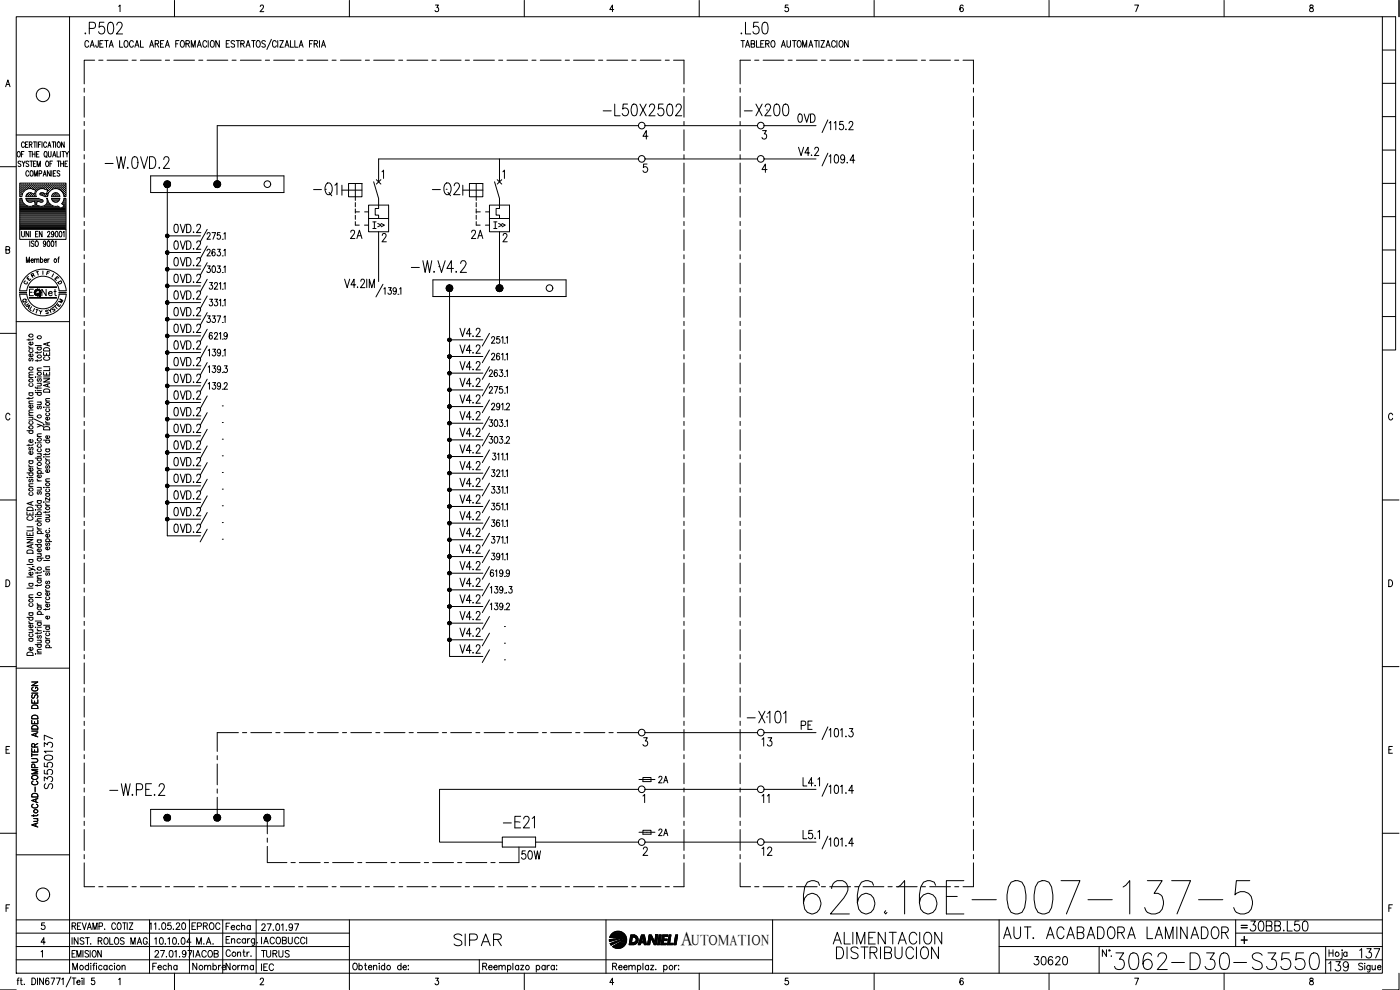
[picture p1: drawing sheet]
<svg xmlns="http://www.w3.org/2000/svg" width="420mm" height="297mm" viewBox="0 0 420 297" stroke-linecap="round" stroke-linejoin="round" font-family="sans-serif">
<defs><g id="words">
<text font-size="15.4" x="239.9" y="275.5">626.16E-007-137-5</text>
<text font-size="8.8" x="333.4" y="292.1">3062-D30-S3550</text>
<g font-size="7.5">
<text x="92.8" y="60">-Q1</text>
<text x="128.4" y="60">-Q2</text>
</g>
<g font-size="7.1">
<text x="24.3" y="11.3">.P502</text>
<text x="221.2" y="11.3">.L50</text>
<text x="179.9" y="36">-L50X2502</text>
<text x="222.2" y="36">-X200</text>
<text x="30.3" y="51.9">-W.0VD.2</text>
<text x="122.1" y="82.9">-W.V4.2</text>
<text x="223" y="218">-X101</text>
<text x="31.7" y="239.9">-W.PE.2</text>
<text x="149.9" y="249.8">-E21</text>
<text x="135.1" y="285">SIPAR</text>
<text x="248.7" y="284.3">ALIMENTACION</text>
<text x="299.9" y="282.9">AUT. ACABADORA LAMINADOR</text>
<text x="249.8" y="288.9">DISTRIBUCION</text>
</g>
<g font-size="6.2">
<text x="373.9" y="280.5">30BB.L50</text>
<text x="397.6" y="292.5">139</text>
<text x="406.8" y="288.6">137</text>
</g>
<text font-size="5.9" x="204.3" y="283.5">A</text>
<g font-size="5.7">
<text x="238.1" y="37.7">0VD</text>
<text x="104.1" y="72.7">2A</text>
<text x="140.4" y="72.7">2A</text>
<text x="239.2" y="220.1">PE</text>
<text x="227.5" y="225.1">13</text>
<text x="16.6" y="237.8" transform="rotate(-90 16.6 237.8)">S3550137</text>
<text x="227.5" y="257.9">12</text>
<text x="155.2" y="258.9">50W</text>
<text x="309" y="290.7">30620</text>
</g>
<g font-size="5.3">
<text x="61" y="73">275</text>
<text x="61" y="78">263</text>
<text x="113.9" y="89.6">139</text>
<text x="61" y="98.1">337</text>
<text x="145.7" y="119.2">275</text>
<text x="145.7" y="114.3">263</text>
<text x="231.8" y="242" transform="rotate(-90 231.8 242)">11</text>
<text x="56.4" y="280.1">EPROC</text>
<text x="77.3" y="288.6">TURUS</text>
</g>
<g font-size="4.9">
<text x="61" y="82.9">303</text>
<text x="11.3" y="90">Net</text>
<text x="61.4" y="87.8">321</text>
<text x="146.4" y="104.1">251</text>
<text x="61.4" y="112.9">139</text>
<text x="145.7" y="129.1">303</text>
<text x="145.7" y="134.1">303</text>
<text x="146.4" y="159.1">361</text>
<text x="146.4" y="164">371</text>
<text x="154.5" y="179.2" transform="rotate(-90 154.5 179.2)">.3</text>
<text x="196.5" y="236">2A</text>
<text x="196.5" y="251.9">2A</text>
<text x="66.7" y="280.1">Fecha</text>
<text x="44.4" y="292.1">Fecha</text>
<text x="56.8" y="292.1">Nombre</text>
<text x="66.7" y="292.1">Norma</text>
</g>
<text font-size="4.4" x="207.6" y="283.5">UTOMATION</text>
<g font-size="4">
<text x="12.7" y="83.6">F</text>
<text x="6" y="86.4">C</text>
<text x="8.1" y="84.3">R</text>
<text x="16.2" y="86.4">D</text>
<text x="5.6" y="92.1">Q</text>
<text x="6.3" y="92.8">U</text>
<text x="6.7" y="93.8">A</text>
<text x="14.1" y="94.5">S</text>
<text x="14.8" y="93.8">T</text>
<text x="16.2" y="92.1">M</text>
</g>
<text font-size="3.5" x="371.1" y="279.8">=</text>
</g></defs>
<!-- layer: XR-FG100|CART -->
<g fill="none" stroke="#000" stroke-width=".3">
<path d="M4.9 5h410v287h-410zM20.9 5v287M35.6 1.9l.4-.4v2M52.4 .1v4.9M78.1 2l.2-.4 .5-.1 .3 .6-1.1 1.4h1.2M104.9 .1v4.9M130.7 1.5h.9l-.5 .8a.6 .6 0 0 1 .5 .9 .6 .6 0 0 1-1-.1M157.4 .1v4.9M184.2 2.9h-1.2l.8-1.4v2M209.8 .1v4.9M236.5 1.5h-.8l-.1 .9a.63 .63 0 0 1 1 0 .63 .63 0 0 1-.2 .9 .63 .63 0 0 1-.9-.2M262.3 .1v4.9"/>
<path d="M289.1 1.8l-.4-.3a1.12 1.12 0 0 0-.1 2 .57 .57 0 0 0 .5-.8 .57 .57 0 0 0-.9-.1l-.1 .3M314.8 .1v4.9M340.5 1.5h1.2l-.8 2M367.4 .1v4.9M393.2 1.6v.6a.72 .72 0 0 1 .9 .4 .72 .72 0 0 1-.4 .9 .64 .64 0 0 1-.7-.7 .64 .64 0 0 1 .8-.5l.3-.3-.1-.4zM414.9 5h3.9v100h-3.9M414.9 15h3.9M419.9 .1v4.9M1.7 26l.7-2 .6 2M1.9 25.3h.9M414.9 35h3.9M414.9 25h3.9"/>
<path d="M0 50h4.9M4.9 40.5h16M5.4 45.5h.1a.86 .86 0 0 1 .6 .8 .86 .86 0 0 1-.6 .8 1.09 1.09 0 0 1-.1-1.6zM6 56.8h.1M6 56.2h.1M6 55.6h.1M6 57.5h.1M6 58.1h.1M6 58.7h.1M6 59.7h.4M6.2 57.1h.1M6.2 56.5h.1"/>
<path d="M6.2 55.9h.1M6.2 55.2h.1M6.2 57.8h.1M6.2 58.4h.1M6.3 48.6l-.3-.3-.6 .3 .1 .4 .8 .5-.3 .5-.6-.2M6.3 55.1v.2M6.3 55.8v.2M6.3 56.4v.2M6.3 57.1v.1M6.3 57.7v.2M6.3 58.3v.2M6.4 46.3h.5"/>
<path d="M6.5 59.5h-.6v9.3h13.9v-9.3h-.6M6.5 56.8h.2M6.5 56.2h.2M6.5 55.6h.2M6.5 57.5h.2M6.5 58.1h.1M6.6 59.5l.2 .7M6.6 48.3l.5 .8 .4-.8M6.6 55.5v.2M6.6 56.1v.2M6.6 56.8v.1M6.6 57.4v.2"/>
<path d="M6.6 58v.2M6.8 58.2l-.2 .8M6.9 57.1h.1M6.9 56.5h.1M6.9 55.9h.1M6.9 55.2h.1M6.9 55.1v.2M6.9 55.8v.2M6.9 56.4v.2M6.9 57.1v.1M7.1 49.1v.9M7.2 56.8h.1"/>
<path d="M7.2 56.2h.1M7.2 55.6h.1M7.2 45.5h-.8v1.6M7.2 55.5v.2M7.2 56.1v.2M7.2 56.8v.1M7.3 43a.46 .46 0 0 0-.5-.4 .46 .46 0 0 0-.4 .6v.4a.47 .47 0 0 0 .3 .6 .47 .47 0 0 0 .6-.4M7.5 56.5h.1M7.5 55.9h.1M7.5 55.2h.1M7.6 55.1v.2M7.6 55.8v.2"/>
<path d="M7.6 56.4v.2M7.7 43.4h.4M7.7 59h3.2M7.7 59.5h3.8M7.8 56.8h.1M7.8 56.2h.2M7.8 55.6h.2M7.8 59.5l.3 .8M7.9 55.5v.2M7.9 56.1v.2M7.9 56.8h.1M7.9 58.7h.1"/>
<path d="M7.9 59.7h3.7M8.1 56.5h.2M8.1 55.9h.2M8.1 55.2h.2M8.1 58.4h.2M8.1 58.2l-.3 .8M8.2 55.1v.2M8.2 55.8v.2M8.2 56.4v.2M8.2 58.3v.2M8.4 42.6h-.7v1.6h.7M8.4 56.2h.2"/>
<path d="M8.4 55.6h.2M8.4 58.7h.2M8.5 58.1h.1M8.5 55.5v.2M8.5 56.1v.2M8.5 58.1v.1M8.5 58.7v.1M8.6 51.6a.46 .46 0 0 0-.5-.4 .46 .46 0 0 0-.4 .6l.3 1 .3 .1 .3-.4M8.6 48.6l-.3-.3-.5 .3 .1 .4 .7 .3v.5l-.3 .2-.5-.2M8.6 45.5h.8M8.8 56.5h.1M8.8 55.9h.1"/>
<path d="M8.8 55.2h.1M8.8 58.4h.1M8.8 43.4l.7-.1 .1-.6-.8-.1v1.6M8.8 55.1v.2M8.8 55.8v.2M8.8 56.4v.1M8.8 58.3v.2M9 48.3h.8M9 45.5v1.6M9.1 56.2h.1M9.1 55.6h.1M9.1 58.1h.1"/>
<path d="M9.1 58.7h.1M9.1 55.5v.2M9.1 56.1v.2M9.1 58v.2M9.1 58.7v.1M9.2 43.4l.4 .8M9.2 51.3l.2-.1a.86 .86 0 0 1 .6 .8 .86 .86 0 0 1-.6 .9 1.2 1.2 0 0 1-.2-1.6zM9.4 57.9l.9 .3 .4-1.1-1-.3a2.41 2.41 0 0 0-3 1.4M9.4 57.9h-.7l-.6 .3M9.4 56.5h.1M9.4 55.9h.1M9.4 55.2h.1"/>
<path d="M9.4 58.4h.1M9.4 48.3v1.7M9.5 55.1v.2M9.5 55.8v.2M9.5 56.4v.2M9.5 58.3v.2M9.7 56.2h.2M9.7 55.6h.2M9.7 58.7h.2M9.7 46.3h.8M9.7 45.5v1.6M9.8 55.5v.2"/>
<path d="M9.8 56.1v.2M9.8 58.2h.1M9.8 58.7v.1M10 56.5h.2M10 55.9h.2M10 55.2h.2M10 58.4h.2M10 49.1h.5M10 42.6h.8M10.1 55.1v.2M10.1 55.8v.2M10.1 56.4v.2"/>
<path d="M10.1 58.3v.2M10.3 52.9v-1.7l.5 1.7 .4-1.7v1.7M10.3 56.8h.2M10.3 56.2h.2M10.3 55.6h.2M10.3 58.7h.2M10.4 55.5v.2M10.4 56.1v.2M10.4 56.8h.1M10.4 58.7v.1M10.5 58.1h.1M10.5 42.6v1.6"/>
<path d="M10.5 45.5v1.6M10.7 56.5h.1M10.7 55.9h.1M10.7 55.2h.1M10.8 55.1v.2M10.8 55.8v.2M10.8 56.4v.2M10.8 57.1h.1M10.8 48.3h-.8v1.7h.8M11 56.8h.1M11 56.2h.1M11 55.6h.1"/>
<path d="M11 46.3h.4M11 55.5v.2M11 56.1v.2M11 56.8v.1M11.1 42.6v1.6M11.1 50v-1.7l.5 1.7 .5-1.7v1.7M11.3 56.5h.1M11.3 55.9h.1M11.3 55.2h.1M11.4 55.1v.2M11.4 55.8v.2M11.4 56.4v.2"/>
<path d="M11.5 59.5l.2 .1M11.6 43.4h.4M11.6 56.2h.2M11.6 55.6h.2M11.7 59.6l1.2 .4v.5l-.3 .1M11.7 55.5v.2M11.7 56.1v.2M11.7 52.1l.8-.2-.1-.6-.7-.1v1.7M11.7 45.5h-.7v1.6h.7M11.9 56.5h.2M11.9 55.9h.2M11.9 55.2h.2"/>
<path d="M12 55.1v.2M12 55.8v.2M12 56.4v.2M12.2 57.9l-.2 .5 1.1 .4M12.2 56.2h.2M12.2 55.6h.2M12.2 58.1h.2M12.3 42.6h-.7v1.6M12.3 55.5v.2M12.3 56.1v.2M12.3 58v.2M12.6 56.5h.1"/>
<path d="M12.6 55.9h.1M12.6 55.2h.1M12.6 58.4h.1M12.6 42.6v1.6M12.7 55.1v.2M12.7 55.8v.2M12.7 56.4v.1M12.7 58.3v.2M12.9 56.2h.1M12.9 55.6h.1M12.9 58.1h.1M13 52.9l.4-1.7 .5 1.7"/>
<path d="M13 55.5v.2M13 56.1v.2M13 58v.2M13 57.9h-.8M13 57.9l.9 .3 .4-1.1-.9-.3a1.75 1.75 0 0 0-2 .2 1.75 1.75 0 0 0-.5 2M13.1 52.3h.6M13.2 56.5h.1M13.2 55.9h.1M13.2 55.2h.1M13.2 58.4h.1M13.3 55.1v.2M13.3 55.8v.2"/>
<path d="M13.3 56.4v.2M13.3 58.3v.2M13.5 45.5a.86 .86 0 0 1 .7 .8 .86 .86 0 0 1-.7 .8 1.14 1.14 0 0 1 0-1.6zM13.5 56.2h.2M13.5 55.6h.2M13.5 58.7h.2M13.6 55.5v.2M13.6 56.1v.2M13.6 58.7v.1M13.8 46.8l.3 .5M13.8 56.5h.2M13.8 55.9h.2"/>
<path d="M13.8 55.2h.2M13.8 58.4h.2M13.9 48.4l.2-.1a.86 .86 0 0 1 .6 .9 .86 .86 0 0 1-.6 .8 1.09 1.09 0 0 1-.2-1.6zM13.9 55.1v.2M13.9 55.8v.2M13.9 56.4v.2M13.9 58.3v.2M14 43a.46 .46 0 0 0-.6-.4 .46 .46 0 0 0-.3 .6l.2 .9 .4 .1 .3-.4M14 59.5h.2M14 59.5a1.7 1.7 0 0 1-.4 2 1.7 1.7 0 0 1-1.9 .3M14.1 58.7h.1M14.1 56.8h.2"/>
<path d="M14.1 56.2h.2M14.1 55.6h.2M14.1 58.1h.2M14.2 55.5v.2M14.2 56.1v.2M14.2 56.8v.1M14.2 58v.2M14.2 59.5l.4 1.2 1.2 1M14.3 57.5h.1M14.4 44.2l.4-1.6 .5 1.6M14.5 57.1h.1M14.5 56.5h.1"/>
<path d="M14.5 55.9h.1M14.5 55.2h.1M14.5 57.8h.1M14.5 45.5l.1 1.4 .3 .2 .4-.2v-1.4M14.5 43.7h.6M14.6 55.1v.2M14.6 55.8v.2M14.6 56.4v.2M14.6 57.1v.1M14.6 57.7h.1M14.8 56.8h.1M14.8 56.2h.1"/>
<path d="M14.8 55.6h.1M14.9 55.5v.2M14.9 56.1v.2M14.9 56.8v.1M15 49.1h.5M15.1 51.2v1.7l-.9-1.7v1.7M15.1 56.5h.1M15.1 55.9h.1M15.1 55.2h.1M15.2 55.1v.2M15.2 55.8v.2M15.2 56.4v.2"/>
<path d="M15.4 56.2h.2M15.4 55.6h.2M15.5 59.5h2.4M15.5 59.5l.2 .7 .6 .4M15.5 56.8h-.1M15.5 55.5v.2M15.5 56.1v.2M15.5 51.2v1.7M15.6 59.7h2.2M15.6 42.6h.9M15.7 48.3h-.7v1.7M15.7 56.5h.2"/>
<path d="M15.7 55.9h.2M15.7 55.2h.2M15.8 47.1l.5-1.6 .5 1.6M15.8 55.1v.2M15.8 55.8v.2M15.8 56.4v.2M15.8 58.2a1.22 1.22 0 0 1 1.4-.3 1.22 1.22 0 0 1 .8 1.1h-2.5zM15.9 58.4l-.1 .1M16 52h.5M16 46.6h.6M16 56.2h.2M16 55.6h.2"/>
<path d="M16 58.7h.2M16 42.6v1.6M16.1 55.5v.2M16.1 56.1v.2M16.1 58.2h.1M16.1 58.7v.1M16.2 58.1h.1M16.4 56.5h.1M16.4 55.9h.1M16.4 55.2h.1M16.4 58.4h.1M16.5 55.1v.2"/>
<path d="M16.5 55.8v.2M16.5 56.4v.1M16.5 58.3v.2M16.7 56.2h.1M16.7 55.6h.1M16.7 58.1h.1M16.7 58.7h.1M16.7 42.6v1.6M16.8 51.2h-.8v1.7h.8M16.8 55.5v.2M16.8 56.1v.2M16.8 58v.2"/>
<path d="M16.8 58.7v.1M17 56.5h.1M17 55.9h.1M17 55.2h.1M17 58.4h.1M17.1 45.5v1.6h.7M17.1 55.1v.2M17.1 55.8v.2M17.1 56.4v.1M17.1 58.3v.2M17.1 48.3h.9M17.3 56.2h.2"/>
<path d="M17.3 55.6h.2M17.3 58.7h.2M17.4 42.7l.1-.1a.86 .86 0 0 1 .6 .8 .86 .86 0 0 1-.6 .8 1.09 1.09 0 0 1-.1-1.5zM17.4 55.5v.2M17.4 56.1v.2M17.4 58.7v.1M17.6 48.3v1.7M17.7 56.5h.1M17.7 55.9h.1M17.7 55.2h.1M17.7 56.8l.8 .6M17.7 56.8a2.53 2.53 0 0 0-3.5 2.2l-1.1-.2"/>
<path d="M17.7 55.1v.2M17.7 55.8v.2M17.7 56.4v.2M17.9 51.5a.41 .41 0 0 0-.6-.3 .41 .41 0 0 0 .1 .7l.4 .3a.42 .42 0 0 1 0 .6 .42 .42 0 0 1-.7-.2M17.9 56.8h.2M17.9 56.2h.2M17.9 55.6h.2M18 59.5l-.3 .7-.5 .4M18 55.5v.2M18 56.1v.2M18 56.8v.1M18.1 45.5v1.6"/>
<path d="M18.2 49.1h.8M18.2 48.3v1.7M18.3 56.5h.1M18.3 55.9h.1M18.3 55.2h.1M18.4 57.1h.1M18.4 55.1v.2M18.4 55.8v.2M18.4 56.4v.2M18.5 57.4l.7 1.6h.6v-4.1h-13.9v4.1h.6M18.6 56.8h.2M18.6 56.2h.2"/>
<path d="M18.6 55.6h.2M18.6 45.5h.8M18.7 57.4l.1 .1M18.7 55.5v.2M18.7 56.1v.2M18.7 56.8v.1M18.9 57.1h.1M18.9 56.5h.1M18.9 55.9h.1M18.9 55.2h.1M18.9 57.8h.1M19 45.5v1.6"/>
<path d="M19 55.1v.2M19 55.8v.2M19 56.4v.2M19 57.1v.1M19 57.7v.2M19 48.3v1.7M19.2 59.5l-.2 .8-.5 .8M19.2 56.8h.2M19.2 56.2h.2M19.2 55.6h.2M19.2 57.5h.2M19.2 58.1h.2"/>
<path d="M19.3 42.6v1.6l-.8-1.6v1.6M19.3 58.7h.1M19.3 55.5v.2M19.3 56.1v.2M19.3 56.8v.1M19.3 57.4v.2M19.3 58v.2M19.3 58.7v.1M19.3 59.7h.4M19.5 49.1h.5M19.6 57.1h.1M19.6 56.5h.1"/>
<path d="M19.6 55.9h.1M19.6 55.2h.1M19.6 57.8h.1M19.6 58.4h.1M19.6 45.5l.5 .8 .5-.8M19.6 55.1v.2M19.6 55.8v.2M19.6 56.4v.2M19.6 57.1v.1M19.6 57.7v.2M19.6 58.3v.2M20.1 46.3v.8"/>
<path d="M20.3 48.3h-.8v1.7h.8M414.9 55h3.9M414.9 45h3.9M1.8 75l1-.1v-.7l-1-.2v2l1-.2 .1-.5-.4-.3M5.9 68.8v3h13.9v-3M6 64.5h13.7M6 64.1h13.7M6 63.8h13.7M6 63.5h13.7M6 63.2h13.7M6 62.9h13.7M6 62.6h12.1"/>
<path d="M6 62.2h11.7M6 61.9h2.3M6 61.6h1.6M6 61.3h1.2M6 60.9h.9M6 60.6h.7M6 60.3h.6M6 60h.5M6 64.8h13.7M6 65.1h13.7M6 65.4h13.7M6 65.7h13.7"/>
<path d="M6 66h13.7M6 66.4h13.7M6 66.7h13.7M6 67h13.7M6 67.3h13.7M6 67.6h13.7M6 67.9h13.7M6 68.3h13.7M6 68.6h13.7M6.5 69.4v1.2l.4 .5 .4-.2v-1.5M6.7 60.3l.5 .8 .9 .6M7.9 78.8v-1.7l.5 1.7 .4-1.7v1.7"/>
<path d="M8 60h4.5M8.1 60.3l.5 .3M8.3 60.3h1.7M8.6 60.6l.6 .1 1.1-.4 .3 1.2-1.3 .4-1.2-.2M8.6 69.4v1.7l-.8-1.7v1.7M8.9 72.3v1.6M9.1 69.4v1.7M9.3 78.1h.7l-.1-.3a.48 .48 0 0 0-.6 .4 .48 .48 0 0 0 .6 .5l.1-.2M9.7 61.9h2.1M10.2 72.5a.41 .41 0 0 0-.7-.2 .41 .41 0 0 0 .1 .7l.4 .2a.44 .44 0 0 1 .1 .6 .44 .44 0 0 1-.6 .1l-.1-.2M10.4 78l.3-.3 .3 .1v1M10.4 77.7v1.1"/>
<path d="M10.4 60.3h.7M10.5 60.6h.5M10.6 60.9h.4M10.6 61.6h.3M10.7 70.2h.4M10.7 61.3h.2M10.8 72.4l.1-.1a.82 .82 0 0 1 .7 .9 .82 .82 0 0 1-.8 .7l-.3-.6zM11 78l.3-.3 .3 .1 .1 1M11.4 69.4h-.7v1.7h.7M11.6 60.3h1.2M12.1 77.9l.2-.1a.48 .48 0 0 1 .6 .4 .48 .48 0 0 1-.6 .5l-.2-.2M12.1 77.1v1.7"/>
<path d="M12.6 60.7l-1.4-.4-.3 1.2 .8 .3M12.6 69.4v1.7l-.8-1.7v1.7M13.2 61.9h2.8M13.3 78.1h.7l-.2-.3a.47 .47 0 0 0-.5 .4 .47 .47 0 0 0 .5 .5l.2-.2M13.7 61.6h1.6M13.8 72.8l-.3 .5a.45 .45 0 0 1-.5-.5 .45 .45 0 0 1 .5-.4 .84 .84 0 0 1 .4 .9 .84 .84 0 0 1-.8 .6l-.1-.2M14 61.3h.9M14.1 60.9h.5M14.2 60.6h.2M14.3 69.8a.38 .38 0 0 1 .5-.4 .38 .38 0 0 1 .1 .6l-.7 1.1h.8M14.3 60.3h.1M14.4 72.4l.1-.1a.96 .96 0 0 1 0 1.6l-.4-.6z"/>
<path d="M14.4 77.7v1.1M14.8 77.7l-.4 .4M15.5 72.4l.2-.1a.96 .96 0 0 1 0 1.6h-.2l-.2-.6zM15.7 60h2M15.8 61.7l.6 .2a1.45 1.45 0 0 1 1.8 .6l1.1-.6M16 60.3h1.4M16.2 70l-.2 .4a.46 .46 0 0 1-.6-.5 .46 .46 0 0 1 .6-.4 .85 .85 0 0 1 .3 .9 .85 .85 0 0 1-.8 .6v-.1M16.3 60.6h.9M16.5 72.6l.3-.3v1.6M16.8 69.5l.1-.1a.96 .96 0 0 1 0 1.7l-.3-.7zM17.4 77.7h.3M17.8 77.1l-.3 .3v1.4"/>
<path d="M17.9 69.5l.2-.1a.96 .96 0 0 1 0 1.7l-.2-.1-.2-.6zM18.2 62.6h1.5M18.5 61.1l.8 .7M18.8 60.9h.9M18.8 62.2h.9M18.8 61.3h.9M18.9 69.8l.3-.4v1.7M19 60.6h.7M19.1 61.6h.6M19.1 60.3h.6M19.2 60h.5M19.4 61.9h.3"/>
<path d="M414.9 75h3.9M414.9 65h3.9M4.9 96.5h16M5.9 88.3a7 7 0 0 0 7 6.5 7 7 0 0 0 7-6.5M5.9 87.2a7 7 0 0 1 7-6.4 7 7 0 0 1 7 6.4M8 88.3a4.9 4.9 0 0 0 4.9 4.4 4.9 4.9 0 0 0 4.9-4.4M8 87.2a4.9 4.9 0 0 1 4.9-4.3 4.9 4.9 0 0 1 4.9 4.3M8.8 89.3h8.1M8.8 89.4h8.1M8.8 86.3h8.1M8.8 86.1h8.1M8.9 89.4h7.9"/>
<path d="M8.9 86.2h7.9M10 86.8h-1.2v1.9M10.8 92.8l.7 .2M11.9 93.1l.3 .6 .4-.5M12.2 93.7l-.1 .5M414.9 95h3.9M414.9 85h3.9M0 100h4.9M8.7 103.9l.1 .3 .4 .3M8.7 101.7v.5M8.7 119.2v.5M8.7 117.8h1.2"/>
<path d="M8.7 113.3h1.2M8.7 104.5h1.2M9 117.8l-.2 .2a.54 .54 0 0 0 .6 .7 .54 .54 0 0 0 .3-.9M9 115.1a.56 .56 0 0 0 .2 .9 .56 .56 0 0 0 .7-.6l-.2-.3M9 107.5l-.3 .3 .1 .4h.3l.3-.6 .3-.1 .2 .3-.2 .5M9 104.9l-.2 .1a.54 .54 0 0 0 .5 .8 .54 .54 0 0 0 .4-.9M9.7 106.2a.5 .5 0 0 1 0 .7 .5 .5 0 0 1-.7 .1 .5 .5 0 0 1-.1-.7l.3-.1v.8M9.7 102.6l.1 .2a.56 .56 0 0 1-.5 .7 .56 .56 0 0 1-.5-.7l.4-.2v.9M9.9 119.2l-.3 .3h-1.5M9.9 112.5l-1.1 .1-.1 .3 .4 .4M9.9 111.7h-1.1l-.1 .4 .4 .4M9.9 101.6l-.3 .4h-1.5"/>
<path d="M10.6 117.2h.2zM10.6 116.1l.1 .3h1.7M10.6 113.1h.2zM10.6 117.8h1.8M10.6 103.7h1.8M11.2 113.1h1.2M11.2 105.5v.5M11.2 107.9v.5M11.2 116.2v.5M11.2 117.2h1.2M11.2 115h1.2M11.2 111.2h1.2"/>
<path d="M11.2 104.2h1.2M11.5 117.8a.51 .51 0 0 0-.1 .7 .51 .51 0 0 0 .8 0 .51 .51 0 0 0-.1-.7M11.5 113.6l-.3 .3 .1 .5h.3l.3-.7 .2-.1 .3 .3-.3 .5M11.5 104.2a.56 .56 0 0 0 .2 .9 .56 .56 0 0 0 .7-.7l-.3-.2M12.1 115l.3 .4-.1 .3-1.1 .1M12.4 110.4l-1.1 .1-.1 .4 .4 .3M12.4 107.9l-.3 .3h-1.5M12.4 105.5l-.3 .3h-1.5M13.1 113.7h1.8l-1.8 .9h1.8M13.1 111.6v1h1.8v-1M13.1 105.7v.9h1.8v-.9M13.1 113.1h1.8"/>
<path d="M13.1 110h1.8M13.2 117a1.01 1.01 0 0 1 1.1-.3 1.01 1.01 0 0 1 .6 1h-1.8zM13.2 104.6a.99 .99 0 0 1 1.1-.3 .99 .99 0 0 1 .6 1h-1.8zM13.5 107a.55 .55 0 0 0-.4 .7 .55 .55 0 0 0 .7 .4h.4a.54 .54 0 0 0 .7-.4 .54 .54 0 0 0-.4-.7M14 106.1v.5M14 112v.6M14.3 102.9v.7M14.3 115.3v.7M14.9 119.6h-1.1l-.1 .4 .4 .3M14.9 115l-1.8 .6 1.8 .6M14.9 110.3v.9h-1.8M14.9 102.7l-1.8 .5 1.8 .6"/>
<path d="M3 124.5a.63 .63 0 0 0-.8-.5 .63 .63 0 0 0-.5 .7v.6a.63 .63 0 0 0 .5 .7 .63 .63 0 0 0 .8-.5M8.1 129.2h1.8M8.7 139.5l.1 .4 .4 .2M8.7 138.2h1.2M8.7 133.3v.5M8.7 125.2h1.2M8.7 124.6h1.2M8.7 121.1h1.2M9 138.2l-.2 .2a.54 .54 0 0 0 .5 .8 .54 .54 0 0 0 .4-1M9 134.2l-.3 .3 .1 .5h.3l.3-.7 .3-.1 .2 .3-.2 .5M9 129.2a.56 .56 0 0 0 .2 1 .56 .56 0 0 0 .7-.7l-.2-.3M9 126.4l-.2 .2a.54 .54 0 0 0 .6 .7 .54 .54 0 0 0 .3-.9"/>
<path d="M9.6 125.2l.3 .4-.1 .3-1.1 .1M9.7 135.5a.51 .51 0 0 1 0 .7 .51 .51 0 0 1-.7 0 .51 .51 0 0 1-.1-.7h.3v.8M9.7 131.9a.51 .51 0 0 1 0 .7 .51 .51 0 0 1-.7 .1 .51 .51 0 0 1-.1-.7l.3-.1v.9M9.7 121.6a.51 .51 0 0 1 0 .7 .51 .51 0 0 1-.7 .1 .51 .51 0 0 1-.1-.7l.3-.1v.9M9.9 133.2l-.3 .4h-1.5M9.9 123.8l-1.1 .1-.1 .4 .4 .3M9.9 123l-1.1 .1-.1 .4 .4 .3M9.9 120.3l-1.1 .1-.1 .4 .4 .3M10.2 125.7l2.8 1.3M10.6 132.9h.2zM10.6 137.4h1.8M11.2 127.2l1.2 .5-1.2 .4"/>
<path d="M11.2 136.1h1.2M11.2 132.9h1.2M11.2 131h1.2M11.2 120.6h1.2M11.5 137.4a.56 .56 0 0 0 .2 1 .56 .56 0 0 0 .7-.7l-.3-.3M11.5 134.7a.56 .56 0 0 0 .2 .9 .56 .56 0 0 0 .7-.6l-.3-.3M11.5 133.4a.56 .56 0 0 0 .2 .9 .56 .56 0 0 0 .7-.6l-.3-.3M11.5 121.9l-.3 .3 .3 .5 .4-.8h.4l.1 .5-.3 .3M12.1 136.1l.3 .4-.1 .3-1.1 .1M12.1 120.6l.3 .4-.1 .4h-1.1M12.4 130.2h-1.1l-.1 .4 .4 .4M12.4 127.7l.6 .3v.2"/>
<path d="M13.1 137.1h.2zM13.1 127.5h.2zM13.1 122.2h.2zM13.1 132.1h1.8M13.2 128.3a1.01 1.01 0 0 1 1.1-.3 1.01 1.01 0 0 1 .6 1h-1.8zM13.7 137.5l.1 .3 .4 .2M13.7 126.4l.1 .3 .4 .2M13.7 136.1v.5M13.7 138h1.2M13.7 137.1h1.2M13.7 134.7h1.2M13.7 127.5h1.2"/>
<path d="M13.7 126.9h1.2M13.7 122.2h1.2M13.7 120.3h1.2M14 139.7l-.3 .3 .1 .4h.3l.3-.6 .2-.1 .3 .3-.3 .5M14 138.5l-.2 .1a.52 .52 0 0 0 .5 .7 .52 .52 0 0 0 .3-.8M14 134.7l-.2 .2a.52 .52 0 0 0 .5 .7 .52 .52 0 0 0 .3-.9M14 132.1l-.2 .1a.52 .52 0 0 0 .5 .7 .52 .52 0 0 0 .3-.8M14 123.9a.55 .55 0 0 0 .2 .9 .55 .55 0 0 0 .7-.6l-.3-.3M14 122.7l-.2 .1a.52 .52 0 0 0 .5 .7 .52 .52 0 0 0 .3-.8M14.6 130.8a.49 .49 0 0 1 0 .6 .49 .49 0 0 1-.6 .1 .49 .49 0 0 1-.1-.7h.3v.8M14.6 125.2a.5 .5 0 0 1 .1 .6 .5 .5 0 0 1-.7 .1 .5 .5 0 0 1-.1-.6l.3-.1v.8M14.9 136l-.1 .3h-1.7"/>
<path d="M418 124.5a.63 .63 0 0 0-.8-.5 .63 .63 0 0 0-.5 .7v.6a.63 .63 0 0 0 .5 .7 .63 .63 0 0 0 .8-.5M0 150h4.9M8.1 159.8v.9h1.8v-.9M8.1 153.6v.9h1.8v-.9M8.1 158.1h1.8M8.1 141.9h1.8M8.2 143.3h.1M8.3 152.3a.95 .95 0 0 1 1.1-.1 .95 .95 0 0 1 .5 1h-1.8zM8.5 155a.56 .56 0 0 0-.4 .7 .56 .56 0 0 0 .7 .4h.4a.56 .56 0 0 0 .7-.4 .56 .56 0 0 0-.4-.7M8.7 146h1.2M8.7 143.3h1.2M8.7 140.1h1.2"/>
<path d="M9 147.8l-.2 .1a.54 .54 0 0 0 .6 .8 .54 .54 0 0 0 .3-.9M9 143.8l-.3 .3 .1 .4h.3l.3-.6 .3-.1 .2 .3-.2 .5M9 141.9l-.2 .1a.54 .54 0 0 0 .5 .8 .54 .54 0 0 0 .4-.9M9 154v.5M9.3 150.7v.7M9.7 140.5a.51 .51 0 0 1 0 .7 .51 .51 0 0 1-.7 .1 .51 .51 0 0 1-.1-.7l.3-.1v.9M9.9 158.4v.9h-1.8M9.9 150.5l-1.8 .6 1.8 .6M9.9 145.1l-1.1 .1-.1 .4 .4 .4M10.6 156.4h1.8M10.6 154.4h1.8M10.6 151.6h1.8"/>
<path d="M10.7 154.8v.2zM10.7 153h.1M11.2 158.1l.5 .6M11.2 143.7l.1 .4 .4 .2M11.2 140.1l.1 .3 .4 .3M11.2 146.2h1.2M11.2 158.7h1.2M11.2 154.9h1.2M11.2 153h1.2M11.2 150.2h1.2M11.2 144.3h1.2M11.2 142h1.8"/>
<path d="M11.2 140.7h1.2M11.5 154.4a.56 .56 0 0 1 .2-.9 .56 .56 0 0 1 .7 .6l-.3 .3M11.5 151.6a.56 .56 0 0 0 .2 .9 .56 .56 0 0 0 .7-.6l-.3-.3M11.5 150.2a.51 .51 0 0 0-.1 .7 .51 .51 0 0 0 .8 0 .51 .51 0 0 0-.1-.7M11.5 147.5l-.3 .3 .1 .4h.3l.3-.6 .2-.1 .3 .3-.3 .5M11.5 142l-.2-.1a.52 .52 0 0 1 .5-.7 .52 .52 0 0 1 .3 .8M12.1 146.2l.3 .4-.1 .4-1.1 .1M12.1 142.5a.51 .51 0 0 1 .1 .7 .51 .51 0 0 1-.7 0 .51 .51 0 0 1-.1-.7h.3v.8M12.4 155.6h-1.1l-.1 .4 .4 .4M13.1 150.6h.2zM13.1 146.2h.2zM13.7 151l.1 .4 .4 .2"/>
<path d="M13.7 153.4v.5M13.7 155.8h1.2M13.7 154.5h1.2M13.7 151.6h1.2M13.7 150.6h1.2M13.7 148.1h1.2M13.7 146.2h1.2M13.7 144.4h1.2M14 159.1l-.2 .1a.52 .52 0 0 0 .5 .7 .52 .52 0 0 0 .3-.8M14 155.8a.55 .55 0 0 0 .2 .9 .55 .55 0 0 0 .7-.7l-.3-.2M14 148.1l-.2 .1a.52 .52 0 0 0 .5 .8 .52 .52 0 0 0 .3-.9M14 146.8l-.2 .1a.52 .52 0 0 0 .5 .7 .52 .52 0 0 0 .3-.8"/>
<path d="M14.6 154.5l.3 .3-.1 .4-1.1 .1M14.6 140.9a.5 .5 0 0 1 .1 .7 .5 .5 0 0 1-.7 .1 .5 .5 0 0 1-.1-.7l.3-.1v.9M14.8 158.5l-.1 .1M14.9 153.4l-.1 .3h-1.7M14.9 149.3v.8l-1.2-.8v.8M14.9 143.7h-1.1l-.1 .4 .4 .3M414.9 150h5M1.8 174a1.03 1.03 0 0 1 1.2 1 1.03 1.03 0 0 1-1.2 1zM8.1 161.9h1.8l-1.8 1h1.8M8.1 176.5h1.8M8.1 173.1h1.8M8.1 169.4h1.8"/>
<path d="M8.1 161.3h1.8M8.2 165.3a1.01 1.01 0 0 1 1.1-.3 1.01 1.01 0 0 1 .6 1h-1.8zM8.7 170.3l1.2 .5-1.2 .4M8.7 179.3h1.2M8.7 175h1.2M8.7 167.9h1.2M9 175l-.2 .2a.54 .54 0 0 0 .5 .7 .54 .54 0 0 0 .4-.9M9 167.9l-.2 .1a.54 .54 0 0 0 .6 .8 .54 .54 0 0 0 .3-.9M9 160.1v.6M9.3 163.5v.7M9.7 171.7a.51 .51 0 0 1 0 .7 .51 .51 0 0 1-.7 .1 .51 .51 0 0 1-.1-.7l.3-.1v.9M9.8 170l.4 .1"/>
<path d="M9.9 178.5h-1.1l-.1 .4 .4 .4M9.9 170.8l.6 .2v.3M9.9 163.3l-1.8 .6 1.8 .6M10.6 179.3h1.8M10.6 163.4h1.8M11.2 171.6v.5M11.2 175.4v.5M11.2 174h1.2M11.2 173.5h1.2M11.2 167.5h1.8M11.2 166.1h1.2M11.2 162h1.2"/>
<path d="M11.2 160.1h1.8M11.5 174a.56 .56 0 0 0 .2 1 .56 .56 0 0 0 .7-.7l-.3-.3M11.5 167.5a.56 .56 0 0 0 .2 .9 .56 .56 0 0 0 .7-.6l-.3-.3M11.5 163.4a.56 .56 0 0 0 .2 .9 .56 .56 0 0 0 .7-.6l-.3-.3M11.5 162a.56 .56 0 0 0 .2 .9 .56 .56 0 0 0 .7-.6l-.3-.3M11.5 160.1a.56 .56 0 0 1 .2-.9 .56 .56 0 0 1 .7 .6l-.3 .3M12.1 166.1l.3 .4-.1 .4h-1.1M12.1 164.7a.51 .51 0 0 1 .1 .7 .51 .51 0 0 1-.7 0 .51 .51 0 0 1-.1-.7h.3v.9M12.4 175.3l-.1 .3-1.7 .1M12.4 172.7l-1.1 .1-.1 .3 .4 .4M12.4 171.5l-.3 .4h-1.5M13.1 171.4h.2z"/>
<path d="M13.1 168.2h1.8M13.7 176.9l.1 .3 .4 .2M13.7 177.4h1.2M13.7 171.4h1.2M13.7 170.8h1.2M13.7 166.8h1.2M13.7 162.5h1.8M14 179.1l-.2 .1a.52 .52 0 0 0 .5 .8 .52 .52 0 0 0 .3-.9M14 174.4l-.3 .3 .1 .4h.3l.3-.7h.2l.3 .3-.3 .5M14 171.9l-.3 .2 .3 .5 .4-.7h.4l.1 .4-.3 .3M14 166.8l-.2 .1a.51 .51 0 0 0 .6 .7 .51 .51 0 0 0 .2-.8M14 162.9l-.3 .3 .1 .4h.3l.3-.6 .2-.1 .3 .3-.3 .5"/>
<path d="M14 162.5l-.2-.1a.52 .52 0 0 1 .5-.8 .52 .52 0 0 1 .3 .9M14.6 177.8l.2 .2a.53 .53 0 0 1-.5 .7 .53 .53 0 0 1-.4-.8l.3-.1v.9M14.6 164.1l.2 .1a.52 .52 0 0 1-.5 .8 .52 .52 0 0 1-.4-.8l.3-.1v.9M14.6 160.3a.5 .5 0 0 1 .1 .7 .5 .5 0 0 1-.7 .1 .5 .5 0 0 1-.1-.7l.3-.1v.8M14.9 170.1l-1.1 .1-.1 .3 .4 .3M416.8 174a1.03 1.03 0 0 1 1.1 1 1.03 1.03 0 0 1-1.1 1zM8.1 185.2h1.8M8.3 195.8a.97 .97 0 0 1 1.1-.1 .97 .97 0 0 1 .5 1h-1.8zM8.7 186.5l.1 .3 .4 .3M8.7 191.6h1.2M8.7 189h1.2M8.7 187.1h1.2"/>
<path d="M8.7 183.8h1.2M9 191.6a.56 .56 0 0 0 .2 .9 .56 .56 0 0 0 .7-.6l-.2-.3M9 190.2l-.2 .1a.54 .54 0 0 0 .5 .8 .54 .54 0 0 0 .4-.9M9 185.2l-.2 .2a.54 .54 0 0 0 .5 .7 .54 .54 0 0 0 .4-.9M9 183.8l-.2 .2a.54 .54 0 0 0 .6 .7 .54 .54 0 0 0 .3-.9M9 181.1l-.2 .1a.54 .54 0 0 0 .5 .8 .54 .54 0 0 0 .4-.9M9.6 189l.3 .3-.1 .4-1.1 .1M9.7 194.3a.51 .51 0 0 1 0 .7 .51 .51 0 0 1-.7 0 .51 .51 0 0 1-.1-.7h.3v.8M9.7 187.5a.51 .51 0 0 1 0 .7 .51 .51 0 0 1-.7 .1 .51 .51 0 0 1-.1-.7l.3-.1v.9M10.6 196.2h.2zM10.6 188.2h.2zM10.6 193.4h1.8"/>
<path d="M10.6 186.3h1.8M11.2 188.7l.5 .6M11.2 181l.1 .4 .4 .2M11.2 196.2h1.2M11.2 195.7h1.2M11.2 192.1h1.2M11.2 189.8v.5M11.2 189.3h1.2M11.2 188.2h1.2M11.2 186.8h1.2M11.2 184.3h1.8M11.2 182.1h1.2"/>
<path d="M11.2 181.6h1.2M11.5 193.4a.56 .56 0 0 0 .2 .9 .56 .56 0 0 0 .7-.6l-.3-.3M11.5 190.7l-.3 .3 .1 .4h.3l.3-.6 .2-.1 .3 .3-.3 .5M11.5 186.8a.56 .56 0 0 0 .2 1 .56 .56 0 0 0 .7-.7l-.3-.3M11.5 184.3a.56 .56 0 0 1 .2-.9 .56 .56 0 0 1 .7 .7l-.3 .2M11.5 182.1a.56 .56 0 0 0 .2 .9 .56 .56 0 0 0 .7-.6l-.3-.3M12.1 192.1l.3 .3-.1 .4-1.1 .1M12.4 194.8l-1.1 .1-.1 .4 .4 .4M12.4 189.7l-.1 .3h-1.7M13.1 189.4h.2zM13.1 187.6h1.8M13.7 191.1l.1 .4 .4 .2"/>
<path d="M13.7 180.3l.1 .3 .4 .2M13.7 194.3h1.8M13.7 192.1h1.2M13.7 191.7h1.2M13.7 189.4h1.2M13.7 188.1h1.2M13.7 182.6v.5M13.7 180.8h1.2M14 194.3l-.2-.1a.52 .52 0 0 1 .5-.7 .52 .52 0 0 1 .3 .8M14 192.1a.49 .49 0 0 0 0 .7 .49 .49 0 0 0 .7 0 .49 .49 0 0 0-.1-.7M14 189.9a.49 .49 0 0 0 0 .7 .49 .49 0 0 0 .7 0 .49 .49 0 0 0-.1-.7M14 188.1l-.2 .1a.51 .51 0 0 0 .6 .7 .51 .51 0 0 0 .2-.8"/>
<path d="M14.6 184.9l.2 .1a.52 .52 0 0 1-.5 .7 .52 .52 0 0 1-.4-.8h.3v.8M14.6 181.3l.2 .1a.52 .52 0 0 1-.5 .7 .52 .52 0 0 1-.4-.8h.3v.8M14.9 182.5l-.1 .3-1.7 .1M0 200h4.9M4.9 200.5h16M9.5 216.1v1.1h1.8v-1.1M9.5 210v1h1.8v-1M9.5 204.6h1.8l-1.8 1.1h1.8M9.5 219.4h1.8M9.5 208h1.8M9.6 218a.98 .98 0 0 1 1.2-.3 .98 .98 0 0 1 .5 1.1h-1.8zM9.6 214.9a.98 .98 0 0 1 1.2-.3 .98 .98 0 0 1 .5 1.1h-1.8z"/>
<path d="M9.6 211.8a.99 .99 0 0 1 1.2-.2 .99 .99 0 0 1 .5 1h-1.8zM9.8 208.4l-.3 .4 .1 .6h.6l.3-.8 .6-.2 .2 .4-.2 .7M9.9 206.2a.59 .59 0 0 0-.4 .7 .59 .59 0 0 0 .7 .4h.5a.58 .58 0 0 0 .7-.5 .58 .58 0 0 0-.7-.6v.4M10.4 210.3v.7M10.4 216.5v.7M11.3 219.8l-1.8 .7 1.8 .6M414.9 200h5M1.8 224.9h.7M2.9 224h-1.1v2h1.1M9.5 227.6h1.3l.5 .5-.2 .5-1.6 .1M9.5 224.6v1h1.8M9.5 226.5h1.8"/>
<path d="M9.5 225.9v1.1M9.6 238.4a.98 .98 0 0 1 1.2-.3 .98 .98 0 0 1 .5 1h-1.8zM9.6 232.9a.91 .91 0 0 1 1.1-.3 .91 .91 0 0 1 .6 1 .91 .91 0 0 1-1.1 .3 .91 .91 0 0 1-.6-1zM9.9 234.3a.59 .59 0 0 0-.4 .7 .59 .59 0 0 0 .7 .5h.5a.59 .59 0 0 0 .6-.5 .59 .59 0 0 0-.4-.7M10.4 224.1l-.1-.8-.6-.1-.2 .9h1.8M10.5 230.3l-.1-.9-.7-.1-.2 1h1.8M10.8 239.8v.8M11.3 239.6l-1.8 .6 1.8 .6M11.3 231h-1.8l1.8 .5-1.8 .7h1.8M416.8 224.9h.7M417.9 224h-1.1v2h1.1M0 250h4.9"/>
<path d="M4.9 256.5h16M9.9 241.3a.59 .59 0 0 0-.4 .7 .59 .59 0 0 0 .7 .4h.5a.59 .59 0 0 0 .6-.4 .59 .59 0 0 0-.4-.7M10.1 245.6h1.2M10.1 244.5v.5M10.8 247.1v.8M11 245.6l.3 .4v.4l-1.2 .1M11.3 246.9l-1.8 .6 1.8 .6M11.3 244.4l-.3 .4h-1.5M414.9 250h5M1.8 272.4h.7M2.9 271.5h-1.1v2M4.9 276h410"/>
<path d="M4.9 280h100M44.9 276v16M56.9 276v16M66.8 276v16M76.9 276v16M104.9 276v21M181.9 276v16M183.9 279.9h3M184.1 279.7h2.6M184.4 279.6h2.1M184.8 279.5h1.3M231.9 276v16"/>
<path d="M299.8 276v16M370.8 280h44.1M416.8 272.4h.7M417.9 271.5h-1.1v2M0 297h4.9M4.9 284h100M4.9 288h227M5.1 294.1h.6M5.8 293.4l-.4 .1-.1 .3v1.6M6.1 294.1h.5M6.3 293.4v1.6l.1 .3 .3 .1M7.3 295.3h.1"/>
<path d="M9.6 293.4a1.01 1.01 0 0 1 1.1 1 1.01 1.01 0 0 1-1.1 1zM11.3 293.4v2M13 293.4v2l-1.1-2v2M14.6 293.7l-.4-.3a1.11 1.11 0 0 0-.6 1.1 1.11 1.11 0 0 0 .7 .9 .57 .57 0 0 0 .4-.8 .57 .57 0 0 0-.9-.1l-.1 .3M15.3 293.4h1.1l-.8 2M16.9 293.4h1.2l-.8 2M18.5 293.8l.5-.4v2M21.3 293.1l-1.4 3M21.6 293.4h1.2M22.2 293.4v2M23.1 294.7h.9v-.2a.53 .53 0 0 0-.7-.3 .53 .53 0 0 0-.2 .7l.4 .5 .5-.2M24.6 293.5h.1z"/>
<path d="M24.6 294.1v1.3M25.2 293.4v2M28.4 293.4h-.9v.9a.61 .61 0 0 1 .9 0 .61 .61 0 0 1-.1 .9 .61 .61 0 0 1-.9-.2M35.6 293.9l.4-.4v2M52.4 292v5M78.1 293.9l.3-.4 .6 .1 .1 .3-.2 .6-.9 1h1.2M130.7 293.5h.9l-.5 .7a.59 .59 0 0 1 .5 1 .59 .59 0 0 1-1-.1M143.8 288v4M157.4 292v5M182.8 282.1h1.9M182.9 282.2h1.3M182.9 282.3h.8"/>
<path d="M182.9 282.4h.3M182.9 281.9v.6l3.2-.8-.2-.2-3.1 .4M183 281.9h2.2M183 281.1h4.9M183.1 281h4.7M183.1 283.1l.3 .5M183.1 280.8h4.7M183.2 283.2h.9M183.2 280.7h4.5M183.3 283.4h.6M183.3 280.5h4.3M183.3 283.5h.3"/>
<path d="M183.4 280.4h4.1M183.4 283h1.3M183.5 280.3h3.9M183.6 280.1h3.7M183.8 280h3.3M183.8 282.9h1.2M183.9 284h3.1M184 281.8h1.7M184 283.9h3.2M184.1 284.2h2.8M184.1 282.7h1.2M184.2 294.8h-1.2l.8-1.3v2"/>
<path d="M184.2 283.8h3.1M184.3 284.3h2.3M184.4 283.1h-1.3l3.2-1.2 .2 .2-3.1 1.5M184.4 283.7h3.1M184.5 282.6h1M184.7 283.5h2.9M184.7 284.5h1.6M184.9 282.4h.9M184.9 283.4h2.8M185 281.6h1M185.2 283.2h2.5M185.3 282.3h.8"/>
<path d="M185.4 283.1h2.4M185.6 283h2.3M185.7 282.2h.7M185.8 281.4h.8M185.8 282.9h2.1M186 282.1h.4M186.1 282.7h1.9M186.1 281.7l1.2-.2-1 .4zM186.2 281.8h.4M186.4 281.6h.6M186.4 282.6h1.6M186.6 282.4h1.4"/>
<path d="M186.6 282.2h1.4M186.7 282.3h1.3M186.8 282.1h1.2M186.8 281.4h.4M186.9 281.5h.2M187 281.9h1M187.3 281.8h.7M187.5 281.5h.5M187.6 281.6h.4M187.7 281.2h-4.7a2.58 2.58 0 0 1 2.4-1.8 2.58 2.58 0 0 1 2.5 1.8l-2 .3-.2-.3h-2.7M188 281.3a2.61 2.61 0 0 1-1.1 2.9 2.61 2.61 0 0 1-3.1-.2l3-1.7-.2-.2 1.3-.7M188.8 283.4h1.8"/>
<path d="M188.8 283.1h2.2M188.8 283.2h2M188.9 283h2.2M188.9 282.7h.6M188.9 282.9h2.4M189 282.4h.6M189 282.6h.6M189 282.2h.6M189 282.3h.6M189.1 282.1h.6M189.1 281.9h.6M189.1 281.8h.6"/>
<path d="M189.1 281.6h.6M189.1 281.5h.6M189.1 281.4h.6M189.2 281.2h1.1a.78 .78 0 0 1 .6 .7 .78 .78 0 0 1-.6 .8M189.2 281.1h2M189.2 281h1.9M189.3 280.8h1.7M189.3 280.7h1.5M189.3 280.5a1.67 1.67 0 0 1 2.2 1v.9l-.5 .6-.7 .5h-1.5zM189.3 280.5h1.2M189.8 281.2l-.3 1.6h.8M190.4 281.2h.9"/>
<path d="M190.5 282.7h.8M190.6 281.4h.8M190.7 282.6h.7M190.8 281.5h.6M190.8 282.4h.6M190.8 281.6h.7M190.9 282.3h.6M190.9 282.1h.6M190.9 281.9h.6M190.9 281.8h.6M190.9 282.2h.6M191.6 283.4h.6"/>
<path d="M191.6 283.2h.6M191.6 283.1h.7M191.7 283h.6M191.7 282.9h2.2M191.8 282.7h2M191.8 282.6h2M191.9 282.4h1.9M191.9 282.3h.6M192 282.2h.6M192 282.1h.6M192.1 281.9h.6M192.1 281.8h.6"/>
<path d="M192.2 281.6h.6M192.2 281.5h.6M192.2 281.4h.7M192.3 281.2h1.2M192.3 281.1h1.2M192.4 281h1.1M192.4 280.8h1.1M192.4 280.7h1M192.5 280.5h.9M192.5 280.5h.9l.6 3h-.6l-.1-.6h-.9l-.2 .6h-.7zM192.9 281.2l.3 1.1h-.7zM193 281.5h.6"/>
<path d="M193 281.4h.5M193 281.6h.6M193 281.9h.7M193 281.8h.6M193.1 282.1h.6M193.1 282.2h.6M193.1 282.3h.7M193.3 283h.6M193.3 283.1h.6M193.3 283.2h.7M193.4 283.4h.6M194.4 283.4h.6"/>
<path d="M194.4 283.1h.6M194.4 283.2h.6M194.4 282.9h.7M194.4 283h.7M194.5 282.6h.6M194.5 282.7h.6M194.5 282.4h.7M194.6 282.2h.6M194.6 282.3h.6M194.6 282.1h.6M194.6 281.9h.6M194.6 281.8h.6"/>
<path d="M194.6 281.6h.7M194.7 281.5h.6M194.7 281.4h1.2M194.7 281.2h1.1M194.7 281.1h1M194.8 281h.9M194.8 280.8h.8M194.8 280.7h.7M194.8 280.5h.7M194.9 280.5l-.5 3M195.4 281.5h.5M195.5 281.6h.5"/>
<path d="M195.5 281.8h.5M195.6 281.9h.5M195.7 282.1h.5M195.7 282.2h.6M195.8 282.3h.5M195.8 282.4h.6M195.9 282.6h1.2M196 282.7h1.1M196 282.9h1.1M196.1 283h.9M196.2 283.1h.8M196.3 283.2h.7"/>
<path d="M196.3 283.4h.7M196.5 282.3h.6M196.5 282.4h.6M196.6 282.1h.6M196.6 282.2h.6M196.6 281.9h.6M196.6 281.8h.6M196.6 281.6h.7M196.7 281.5h.6M196.7 281.4h.6M196.7 281.2h.6M196.7 281.1h.7"/>
<path d="M196.8 281h.6M196.8 280.8h.6M196.8 280.5l-.3 2.1-1-2.1h-.6l-.5 3h.6l.3-2.2 1 2.2h.6l.5-3h-.6h.6M196.8 280.7h.6M196.8 280.5h.6M197.4 283.2h.6M197.4 283.4h.6M197.4 283.1h.6M197.4 282.9h.7M197.4 283h.6M197.5 282.6h.6M197.5 282.7h.6"/>
<path d="M197.5 282.3h.7M197.5 282.4h.6M197.6 282.1h.6M197.6 282.2h.6M197.6 281.9h.6M197.6 281.8h.6M197.7 281.6h.5M197.7 281.5h.6M197.7 281.4h.6M197.7 281.2h.6M197.7 281.1h.7M197.8 281h.6"/>
<path d="M197.8 280.8h.6M197.8 280.5h.7l-.5 3h-.6zM197.8 280.7h.6M197.8 280.5h.7M198.4 283.2h1.6M198.4 283.4h1.6M198.4 283h.6M198.4 283.1h1.6M198.5 282.7h.6M198.5 282.9h.5M198.5 282.4h.6M198.5 282.6h.6"/>
<path d="M198.5 282.3h.6M198.6 282.1h1.6M198.6 282.2h1.6M198.6 281.9h1.6M198.6 281.8h1.6M198.7 281.6h.5M198.7 281.5h.5M198.7 281.4h.6M198.7 281.2h.6M198.8 281.1h.5M198.8 281h1.6M198.8 280.8h1.6"/>
<path d="M198.8 280.7h1.6M198.8 280.5h1.6v.5h-1.1l-.1 .8h1v.4h-1.1l-.1 .8h1l-.1 .5h-1.6zM198.8 280.5h1.6M200.4 283.2h1.6M200.4 283.4h1.6M200.4 283h.6M200.4 283.1h1.6M200.4 282.7h.6M200.4 282.9h.6M200.5 282.4h.6M200.5 282.6h.5M200.5 282.2h.6"/>
<path d="M200.5 282.3h.6M200.6 282.1h.5M200.6 281.9h.6M200.6 281.8h.6M200.7 281.6h.5M200.7 281.5h.5M200.7 281.4h.6M200.7 281.2h.6M200.7 281.1h.6M200.7 281h.6M200.8 280.8h.5M200.8 280.7h.5"/>
<path d="M200.8 280.5h.6l-.4 2.5h1l-.1 .5h-1.6zM200.8 280.5h.6M202.3 283.4h.6M202.3 283.2h.6M202.4 283h.6M202.4 283.1h.5M202.4 282.7h.6M202.4 282.9h.6M202.4 282.4h.7M202.4 282.6h.6M202.5 282.2h.6M202.5 282.3h.6"/>
<path d="M202.5 282.1h.6M202.5 281.9h.7M202.6 281.8h.6M202.6 281.6h.6M202.6 281.5h.6M202.6 281.4h.6M202.6 281.2h.7M202.7 281.1h.6M202.7 281h.6M202.7 280.8h.6M202.7 280.7h.7M202.8 280.5h.6l-.5 3h-.6z"/>
<path d="M202.8 280.5h.6M209.8 292v5M236.5 293.5h-.8l-.1 .8a.63 .63 0 0 1 1 .1 .63 .63 0 0 1-.2 .9 .63 .63 0 0 1-.9-.2M262.3 292v5M289.1 293.8l-.4-.3a1.12 1.12 0 0 0-.1 2 .56 .56 0 0 0 .6-.6 .56 .56 0 0 0-.5-.5 .56 .56 0 0 0-.6 .4M299.8 284h115.1M314.8 292v5M329.9 284v8M340.5 293.5h1.2l-.8 2M367.4 292v5M373.4 281v2.1M393.2 293.6v.6a.72 .72 0 0 1 .9 .4 .72 .72 0 0 1-.4 .9 .64 .64 0 0 1-.7-.7 .64 .64 0 0 1 .8-.6l.3-.3-.1-.3z"/>
<path d="M397.8 288h17.1M419.9 292v5h-5"/>
<circle cx="12.9" cy="28.5" r="2.01"/>
<circle cx="16.6" cy="78.1" r=".49"/>
<circle cx="9.2" cy="110.6" r=".58"/>
<circle cx="9.2" cy="100.7" r=".57"/>
<circle cx="9.2" cy="114.2" r=".57"/>
<circle cx="11.7" cy="101.2" r=".57"/>
<circle cx="11.7" cy="112.1" r=".57"/>
<circle cx="11.7" cy="106.9" r=".57"/>
<circle cx="9.2" cy="128.2" r=".57"/>
<circle cx="11.7" cy="139.2" r=".57"/>
<circle cx="11.7" cy="124.9" r=".57"/>
<circle cx="11.7" cy="131.9" r=".57"/>
<circle cx="14.3" cy="121.2" r=".56"/>
<circle cx="9.2" cy="146.9" r=".58"/>
<circle cx="11.7" cy="157.3" r=".57"/>
<circle cx="14.3" cy="145.3" r=".55"/>
<circle cx="14.3" cy="152.5" r=".55"/>
<circle cx="11.7" cy="178.2" r=".57"/>
<circle cx="11.7" cy="170.6" r=".57"/>
<circle cx="14.3" cy="176" r=".56"/>
<circle cx="9.2" cy="180.2" r=".57"/>
<circle cx="10.7" cy="243.4" r=".58"/>
<circle cx="12.9" cy="268.4" r="2.01"/>
</g>
<!-- layer: CART -->
<g fill="none" stroke="#000" stroke-width=".3">
<path d="M9.5 216.1v1.1h1.8v-1.1M9.5 210v1h1.8v-1M9.5 204.6h1.8l-1.8 1.1h1.8M9.5 219.4h1.8M9.5 208h1.8M9.6 218a.98 .98 0 0 1 1.2-.3 .98 .98 0 0 1 .5 1.1h-1.8zM9.6 214.9a.98 .98 0 0 1 1.2-.3 .98 .98 0 0 1 .5 1.1h-1.8zM9.6 211.8a.99 .99 0 0 1 1.2-.2 .99 .99 0 0 1 .5 1h-1.8zM9.8 208.4l-.3 .4 .1 .6h.6l.3-.8 .6-.2 .2 .4-.2 .7M9.9 206.2a.59 .59 0 0 0-.4 .7 .59 .59 0 0 0 .7 .4h.5a.58 .58 0 0 0 .7-.5 .58 .58 0 0 0-.7-.6v.4M10.4 210.3v.7M10.4 216.5v.7"/>
<path d="M11.3 219.8l-1.8 .7 1.8 .6M9.5 227.6h1.3l.5 .5-.2 .5-1.6 .1M9.5 224.6v1h1.8M9.5 226.5h1.8M9.5 225.9v1.1M9.6 238.4a.98 .98 0 0 1 1.2-.3 .98 .98 0 0 1 .5 1h-1.8zM9.6 232.9a.91 .91 0 0 1 1.1-.3 .91 .91 0 0 1 .6 1 .91 .91 0 0 1-1.1 .3 .91 .91 0 0 1-.6-1zM9.9 234.3a.59 .59 0 0 0-.4 .7 .59 .59 0 0 0 .7 .5h.5a.59 .59 0 0 0 .6-.5 .59 .59 0 0 0-.4-.7M10.4 224.1l-.1-.8-.6-.1-.2 .9h1.8M10.5 230.3l-.1-.9-.7-.1-.2 1h1.8M10.8 239.8v.8M11.3 239.6l-1.8 .6 1.8 .6"/>
<path d="M11.3 231h-1.8l1.8 .5-1.8 .7h1.8M9.9 241.3a.59 .59 0 0 0-.4 .7 .59 .59 0 0 0 .7 .4h.5a.59 .59 0 0 0 .6-.4 .59 .59 0 0 0-.4-.7M10.1 245.6h1.2M10.1 244.5v.5M10.8 247.1v.8M11 245.6l.3 .4v.4l-1.2 .1M11.3 246.9l-1.8 .6 1.8 .6M11.3 244.4l-.3 .4h-1.5M78.6 277.7l.1-.4 .5-.1 .4 .6-1.1 1.4h1.2M80.2 277.2h1.2l-.9 2M82 279l.1 .1M83 277.3l.4-.1a1.22 1.22 0 0 1 0 2h-.1a1.37 1.37 0 0 1-.3-1.9z"/>
<path d="M84.5 277.6l.4-.4v2M85.9 279l.1 .1M87.8 277.9a.59 .59 0 0 1-.7 .4 .59 .59 0 0 1-.5-.6 .59 .59 0 0 1 .7-.5 1.17 1.17 0 0 1 0 2l-.5-.3M88.4 277.2h1.2l-.8 2M12.3 285.6l.4-.4v2M21.6 286.2h.6M22.6 285.2h-1v2h1M23.1 287.2v-2l.6 2 .6-2v2M24.9 285.2v2M26.6 285.5l-.4-.3-.5 .1-.1 .6 .9 .5 .1 .5-.4 .3-.7-.3M27.1 285.2v2M27.9 285.3a.94 .94 0 0 1 1 .5 .94 .94 0 0 1-.2 1.1l-.3 .3a1.09 1.09 0 0 1-.8-.8 1.09 1.09 0 0 1 .3-1.1z"/>
<path d="M30.4 285.2v2l-1.1-2v2M46.5 285.7l.2-.4 .5-.1 .4 .6-1.2 1.4h1.3M48.2 285.2h1.2l-.9 2M51 285.3l.4-.1a1.22 1.22 0 0 1 0 2h-.1a1.37 1.37 0 0 1-.3-1.9zM52.5 285.6l.4-.4v2M55.8 285.9a.59 .59 0 0 1-.7 .4 .59 .59 0 0 1-.5-.6 .59 .59 0 0 1 .7-.5 1.17 1.17 0 0 1 0 2l-.5-.3M56.4 285.2h1.2l-.9 2M58 285.2v2M58.7 287.2l.7-2 .7 2M61.9 285.7a.67 .67 0 0 0-.8-.5 .67 .67 0 0 0-.5 .7v.5a.67 .67 0 0 0 .5 .8 .67 .67 0 0 0 .8-.5M62.7 285.3a.99 .99 0 0 1 1.1 .7 .99 .99 0 0 1-.6 1.2 1.06 1.06 0 0 1-.9-.8 1.06 1.06 0 0 1 .4-1.1zM64.3 286.2l1-.2 .2-.2-.2-.5-1-.1v2l1.1-.2v-.7l-.3-.1"/>
<path d="M78.5 281.2v2M79.2 283.2l.6-2 .7 2M80.3 289.2h-1.1v2h1.1M82.1 289.7a.67 .67 0 0 0-.8-.5 .67 .67 0 0 0-.5 .8v.4a.67 .67 0 0 0 .5 .8 .67 .67 0 0 0 .8-.5M82.3 281.7a.65 .65 0 0 0-.7-.5 .65 .65 0 0 0-.5 .8v.4a.65 .65 0 0 0 .5 .8 .65 .65 0 0 0 .7-.5M83.2 281.3l.2-.1a1 1 0 0 1 .8 1 1 1 0 0 1-.8 1 1.24 1.24 0 0 1-.2-1.9zM84.8 282.1h1l.1-.7-1.1-.2v2l1-.1 .1-.6-.4-.4M86.5 281.2v1.4l.5 .6 .6-.3 .1-1.7M89.7 281.7a.65 .65 0 0 0-.8-.5 .65 .65 0 0 0-.5 .8v.4a.65 .65 0 0 0 .5 .8 .65 .65 0 0 0 .8-.5M91.5 281.7a.67 .67 0 0 0-.8-.5 .67 .67 0 0 0-.5 .8v.4a.67 .67 0 0 0 .5 .8 .67 .67 0 0 0 .8-.5M92 281.2v2M373.4 281v2.1"/>
<circle cx="10.7" cy="243.4" r=".58"/>
</g>
<!-- layer: XR-FG100|CART-ES -->
<g fill="none" stroke="#000" stroke-width=".3">
<path d="M21.8 291v-2l.8 2 .6-2v2M26.6 289.9a.6 .6 0 0 0-.9 0 .6 .6 0 0 0 0 .8 .6 .6 0 0 0 .9 0M26.6 289v2M27.3 289v.2zM27.3 289.6v1.4M27.9 289.6h.5M28.5 289l-.3 .1-.1 .3v1.6M29 289v.2zM29 289.6v1.4M30.6 289.9a.58 .58 0 0 0-.8 0 .58 .58 0 0 0 0 .8 .58 .58 0 0 0 .8 0M32.1 289.9a.58 .58 0 0 0-.8 0 .58 .58 0 0 0 0 .8 .58 .58 0 0 0 .8 0M32.1 289.6v1.4"/>
<path d="M33.8 289.9a.58 .58 0 0 0-.9 0 .58 .58 0 0 0 0 .8 .58 .58 0 0 0 .9 0M34.4 289v.2zM34.4 289.6v1.4M36.6 290l.4-.4 .5 .2v1.2M36.6 289.6v1.4M69 281h-1.1v2h1.1M69.1 285.4a.65 .65 0 0 0-.7-.4 .65 .65 0 0 0-.5 .7v.5a.65 .65 0 0 0 .5 .8 .65 .65 0 0 0 .7-.5M69.5 282l.4-.4 .5 .2v1.2M69.5 281.6v1.4M71.3 286l.4-.3h.4l.1 1.3M71.3 285.7v1.3M72.1 281.9a.58 .58 0 0 0-.8 0 .58 .58 0 0 0 0 .8 .58 .58 0 0 0 .8 0"/>
<path d="M72.9 285.7h.6M73.2 285v1.6l.4 .4M73.7 281.9a.6 .6 0 0 0-.9 0 .6 .6 0 0 0 0 .8 .6 .6 0 0 0 .9 0M73.7 281.6v1.4M74.1 285.7v1.3M74.3 281.6v1.4M74.8 285.7h-.4l-.3 .5M75 281.6l-.5 .2-.2 .4M76.4 281.6l-.1 1.8-.2 .3-.5-.2M76.4 281.9a.58 .58 0 0 0-.8 0 .58 .58 0 0 0 0 .8 .58 .58 0 0 0 .8 0M106 289.2l.4-.2a1 1 0 0 1 .9 1 1 1 0 0 1-.9 1l-.5-.8zM107.7 289.9a.58 .58 0 0 1 .9 0 .58 .58 0 0 1 0 .8 .58 .58 0 0 1-.9 0"/>
<path d="M107.7 289v2M109.4 289.6h.6M109.6 289v1.6l.1 .3 .4 .1M110.6 290.2h1l-.1-.4a.58 .58 0 0 0-.8 .1 .58 .58 0 0 0 .1 .9 .58 .58 0 0 0 .8-.1M112.1 290l.4-.4 .5 .2 .1 1.2M112.1 289.6v1.4M113.8 289v.2zM113.8 289.6v1.4M115.4 289.9a.58 .58 0 0 0-.8 0 .58 .58 0 0 0 0 .8 .58 .58 0 0 0 .8 0M115.4 289v2M120.4 289.9a.6 .6 0 0 0-.9 0 .6 .6 0 0 0 0 .8 .6 .6 0 0 0 .9 0M120.4 289v2"/>
<path d="M120.9 290.2h1.1l-.1-.4a.58 .58 0 0 0-.8 .1 .58 .58 0 0 0 0 .9 .58 .58 0 0 0 .9-.1M122.6 289.6v.2zM122.6 290.8v.2zM144.9 289.9l1-.1 .1-.6-1.1-.2v2M145.5 289.9l.5 1.1M146.6 290.2h1.1l-.1-.4a.6 .6 0 0 0-.8 .1 .6 .6 0 0 0 .1 .9 .6 .6 0 0 0 .8-.1M148.2 290.2h1l-.1-.4a.58 .58 0 0 0-.8 .1 .58 .58 0 0 0 .1 .9 .58 .58 0 0 0 .8-.1M149.7 290l.5-.4 .4 .2 .1 1.2M149.7 289.6v1.4M150.7 290l.4-.4 .5 .2v1.2M152.3 289.9a.58 .58 0 0 1 .9 0 .58 .58 0 0 1 0 .8 .58 .58 0 0 1-.9 0M152.3 289.6v2.1"/>
<path d="M153.9 289v2M155.7 289.9a.58 .58 0 0 0-.9 0 .58 .58 0 0 0 0 .8 .58 .58 0 0 0 .9 0M155.7 289.6v1.4M156.3 289.6h.9l-.9 1.4h.9M161 289.9a.6 .6 0 0 1 .8 0 .6 .6 0 0 1 0 .8 .6 .6 0 0 1-.8 0M161 289.6v2.1M163.6 289.9a.58 .58 0 0 0-.8 0 .58 .58 0 0 0 0 .8 .58 .58 0 0 0 .8 0M163.6 289.6v1.4M164.2 289.6v1.4M164.9 289.6l-.4 .2-.3 .4M166.4 289.9a.58 .58 0 0 0-.9 0 .58 .58 0 0 0 0 .8 .58 .58 0 0 0 .9 0M166.4 289.6v1.4"/>
<path d="M167 289.6v.2zM167 290.8v.2zM183.9 289.9l1-.1 .1-.6-1.1-.2v2M184.4 289.9l.6 1.1M185.7 290.2h1l-.1-.4a.58 .58 0 0 0-.8 .1 .58 .58 0 0 0 .1 .9 .58 .58 0 0 0 .8-.1M187.2 290.2h1l-.1-.4a.58 .58 0 0 0-.8 .1 .58 .58 0 0 0 .1 .9 .58 .58 0 0 0 .8-.1M188.7 290l.5-.4 .4 .2 .1 1.2M188.7 289.6v1.4M189.7 290l.4-.4 .4 .2 .1 1.2M191.3 289.9a.58 .58 0 0 1 .8 0 .58 .58 0 0 1 0 .8 .58 .58 0 0 1-.8 0M191.3 289.6v2.1M193 289v2"/>
<path d="M194.6 289.9a.58 .58 0 0 0-.8 0 .58 .58 0 0 0 0 .8 .58 .58 0 0 0 .8 0M194.6 289.6v1.4M195.2 289.6h1l-1 1.4h1M196.8 290.8l.1 .1M199.2 289.9a.6 .6 0 0 1 .9 0 .6 .6 0 0 1 0 .8 .6 .6 0 0 1-.9 0M199.2 289.6v2.1M202.4 289.6v1.4M203.2 289.6l-.5 .2-.3 .4M203.7 289.6v.2zM203.7 290.8v.2zM400 285v2M402.8 285v.2z"/>
<path d="M409 289.2l-.4-.2-.8 .2 .1 .6 1 .4-.1 .7-.6 .1-.4-.3M409.6 289.6v1.4M411.2 289.6l-.1 1.9-.3 .2-.4-.2M411.2 289.9a.58 .58 0 0 0-.9 0 .58 .58 0 0 0 0 .8 .58 .58 0 0 0 .9 0M411.8 289.6l.1 1.3 .4 .1 .4-.4M412.7 289.6v1.4M413.4 290.2h1v-.4a.58 .58 0 0 0-.9 .1 .58 .58 0 0 0 .1 .9 .58 .58 0 0 0 .8-.1"/>
<circle cx="24.5" cy="290.3" r=".64"/>
<circle cx="35.5" cy="290.3" r=".64"/>
<circle cx="70.2" cy="286.3" r=".64"/>
<circle cx="116.6" cy="290.3" r=".64"/>
<circle cx="158.3" cy="290.3" r=".64"/>
<circle cx="201.4" cy="290.3" r=".64"/>
</g>
<!-- layer: 0 -->
<g fill="none" stroke="#000" stroke-width=".3">
<path d="M26.6 12.6a.59 .59 0 0 0-.7-.4 .59 .59 0 0 0-.4 .7v.5a.59 .59 0 0 0 .4 .8 .59 .59 0 0 0 .7-.5M27.1 14.2l.6-2 .6 2M28.4 18.1h-3.1v7.1M29.5 12.2l-.1 1.8-.5 .1-.2-.6M29.6 18.1h1.3M30.9 12.2h-.9v2h.9M32 12.2v2M32.1 18.1h6.3M32.8 14.2l.6-2 .6 2M35.9 12.2v2h.9M37.5 12.3a.94 .94 0 0 1 1 .5 .94 .94 0 0 1-.2 1.1l-.3 .3a1.09 1.09 0 0 1-.9-.8 1.09 1.09 0 0 1 .4-1.1zM39.6 18.1h1.3"/>
<path d="M40 12.6a.59 .59 0 0 0-.7-.4 .59 .59 0 0 0-.4 .7v.5a.59 .59 0 0 0 .4 .8 .59 .59 0 0 0 .7-.5M40.5 14.2l.6-2 .6 2M40.7 13.5h.8M42.1 18.1h6.3M42.2 12.2v2h.9M44.9 14.2l.6-2 .6 2M45.1 13.5h.8M46.6 13.2l.9-.2v-.7l-.9-.1v2M47.1 13.2l.5 1M48.2 13.2h.6M49.1 12.2h-.9v2h.9M49.6 14.2l.6-2 .6 2"/>
<path d="M49.6 18.1h1.3M49.9 13.5h.7M52.2 18.1h6.2M52.7 13.2h.6M53.7 12.2h-1v2M54.4 12.3l.2-.1a1.02 1.02 0 0 1 .8 1 1.02 1.02 0 0 1-.8 1 1.29 1.29 0 0 1-.2-1.9zM55.8 13.2l.9-.2v-.7l-.9-.1v2M56.3 13.2l.6 1M57.4 14.2v-2l.6 2 .6-2v2M59.2 14.2l.6-2 .7 2M59.4 13.5h.8M59.6 18.1h1.3"/>
<path d="M62 12.6a.59 .59 0 0 0-.7-.4 .59 .59 0 0 0-.4 .7v.5a.59 .59 0 0 0 .4 .8 .59 .59 0 0 0 .7-.5M62.1 18.1h6.3M62.5 12.2v2M63.4 12.3l.1-.1a1.02 1.02 0 0 1 .8 1 1.02 1.02 0 0 1-.8 1 1.38 1.38 0 0 1-.1-1.9zM65.8 12.2v2l-1-2v2M67.9 13.2h.6M68.9 12.2h-1v2h1M69.6 18.1h1.3M70.4 12.5l-.4-.3-.7 .3 .2 .4 .9 .5v.5l-.4 .3-.7-.3M70.9 12.2h1M71.4 12.2v2M72.1 18.1h6.3"/>
<path d="M72.3 13.2l.9-.2 .1-.2-.1-.5-.9-.1v2M72.8 13.2l.5 1M73.8 14.2l.7-2 .6 2M74.1 13.5h.7M75.5 12.2h1.1M76.1 12.2v2M77.2 12.3l.1-.1a1.02 1.02 0 0 1 .8 1 1.02 1.02 0 0 1-.8 1 1.29 1.29 0 0 1-.1-1.9zM79.6 12.5l-.4-.3-.6 .3 .1 .4 .8 .4 .1 .6-.4 .3-.6-.3M79.6 18.1h1.3M81.4 11.8l-1.3 3M82.1 18.1h6.3M82.9 12.6a.59 .59 0 0 0-.7-.4 .59 .59 0 0 0-.4 .7v.5a.59 .59 0 0 0 .4 .8 .59 .59 0 0 0 .7-.5"/>
<path d="M83.4 12.2v2M84 12.2h1l-1 2h1M85.5 14.2l.6-2 .6 2M85.7 13.5h.8M87.2 12.2v2h.9M88.5 12.2v2h.9M89.6 18.1h1.3M89.8 14.2l.6-2 .6 2M90 13.5h.8M92.1 18.1h6.3M92.9 13.2h.6M93.9 12.2h-1v2"/>
<path d="M94.3 13.2l.9-.2 .1-.2-.1-.5-.9-.1v2M94.8 13.2l.5 1M95.9 12.2v2M96.5 14.2l.6-2 .6 2M96.7 13.5h.8M99.7 18.1h1.2M102.2 18.1h6.2M109.6 18.1h1.3M112.1 18.1h6.3M119.6 18.1h1.3M122.1 18.1h6.3M129.6 18.1h1.3"/>
<path d="M132.1 18.1h6.3M139.6 18.1h1.3M142.1 18.1h6.3M149.6 18.1h1.3M152.1 18.1h6.3M159.6 18.1h1.3M162.1 18.1h6.3M169.6 18.1h1.3M172.1 18.1h6.3M179.6 18.1h1.3M182.1 18.1h6.3M189.6 18.1h1.3"/>
<path d="M192.2 18.1h6.2M199.6 18.1h1.3M202.1 18.1h3.2v7.1M222.9 12.2v2M223.7 14.2l.7-2 .6 2M225.3 18.1h-3.2v7.1M225.4 13.2l1-.2v-.7l-1-.1v2l1-.1 .1-.6-.4-.3M226.5 18.1h1.3M227 12.2v2h.9M229 18.1h6.2M229.3 12.2h-1v2h1M229.8 13.2l.9-.2 .1-.2-.1-.5-.9-.1v2"/>
<path d="M230.3 13.2l.5 1M231.7 12.3l.1-.1a1.02 1.02 0 0 1 .8 1 1.02 1.02 0 0 1-.8 1 1.29 1.29 0 0 1-.1-1.9zM234.5 14.2l.6-2 .6 2M234.7 13.5h.8M236.2 12.2v1.4l.4 .6 .6-.3v-1.7M236.5 18.1h1.2M237.8 12.2h1.1M238.4 12.2v2M239 18.1h6.2M239.5 12.3a.94 .94 0 0 1 1 .5 .94 .94 0 0 1-.2 1.1l-.3 .3a1.09 1.09 0 0 1-.8-.8 1.09 1.09 0 0 1 .3-1.1zM240.9 14.2v-2l.6 2 .6-2v2M242.7 14.2l.6-2 .6 2"/>
<path d="M243 13.5h.7M244.4 12.2h1M244.9 12.2v2M245.8 12.2v2M246.4 12.2h1l-1 2h1M246.5 18.1h1.2M247.9 14.2l.6-2 .6 2M248.1 13.5h.8M249 18.1h6.3M250.7 12.6a.59 .59 0 0 0-.7-.4 .59 .59 0 0 0-.4 .7v.5a.59 .59 0 0 0 .4 .8 .59 .59 0 0 0 .7-.5M251.2 12.2v2M252.1 12.3a.94 .94 0 0 1 1 .5 .94 .94 0 0 1-.2 1.1l-.3 .3a1.09 1.09 0 0 1-.9-.8 1.09 1.09 0 0 1 .4-1.1z"/>
<path d="M254.6 12.2v2l-1.2-2v2M256.5 18.1h1.3M259 18.1h6.3M266.5 18.1h1.3M269 18.1h6.3M276.5 18.1h1.2M279 18.1h6.2M286.5 18.1h1.2M289 18.1h3.1v7.1M25.3 26.4v1.3M25.3 28.9v6.3M25.3 36.4v1.3"/>
<path d="M25.3 38.9v6.3M191.6 37.7h-126.4v17.1M193.6 37.7h33.7M205.3 26.4v1.3M205.3 38.9v6.3M222.1 26.4v1.3M222.1 38.9v6.3M228.9 39.2h1.1l-.6 1a.76 .76 0 0 1 .6 1.1 .76 .76 0 0 1-1.3-.1M229.3 37.7h15.6M248.5 36l-1.8 3.8M248.8 36.9l.5-.5v2.5M250.4 36.9l.4-.5v2.5"/>
<path d="M253 36.4h-.9l-.1 1.1a.76 .76 0 0 1 1 .1 .76 .76 0 0 1 0 1 .76 .76 0 0 1-1 .1l-.1-.2M253.9 38.7v.2l.1-.1M254.8 37l.4-.6 .6 .2 .1 .3-.2 .8-1 1.2h1.4M292.1 26.4v1.3M292.1 28.9v6.3M292.1 36.4v1.3M292.1 38.9v6.3M25.3 46.4v1.3M25.3 48.9v6.3M25.3 56.4v1.3M25.3 58.9v6.3M45.2 52.8h40v5h-40z"/>
<path d="M50.2 55.8v105h10M102.6 57.1h6M104.6 55.1h4v3.9h-4zM106.6 55.1v5M112.1 54.6l1.5 4.9v3.1h-1v1.9h1v1.1M112.9 53.9l1.4 1.3M114.3 53.9l-1.4 1.3M114.6 51.5l.5-.5v2.5M138.9 57.1h6M140.9 55.1h4v3.9h-4zM142.9 55.1v5M148.4 54.6l1.5 4.9v3.1h-1v1.9h1v1.1"/>
<path d="M149.2 53.9l1.4 1.3M149.9 47.7v6.9M150.6 53.9l-1.4 1.3M150.9 51.5l.5-.5v2.5M191.6 47.7h-78v6.9M193.6 47.7h33.7M194.2 49.2h-1l-.1 1.1a.78 .78 0 0 1 1.1 0 .78 .78 0 0 1-.1 1.2 .78 .78 0 0 1-1.1-.3M194.5 40.9h-1.5l1-1.7v2.5M205.3 46.4v1.3M205.3 48.9v6.3M205.3 56.4v1.3M205.3 58.9v6.3"/>
<path d="M222.1 46.4v1.3M222.1 48.9v6.3M222.1 56.4v1.3M222.1 58.9v6.3M229.3 47.7h15.6M230.2 50.9h-1.5l1-1.7v2.5M239.6 44.2l.8 2.5 .8-2.5M243 45.9h-1.4l.9-1.7v2.5M243.5 46.5l.2 .1M244.5 44.8l.2-.5 .6-.1 .4 .7-1.3 1.8h1.3M248.5 46l-1.8 3.8M248.8 46.9l.5-.5v2.5"/>
<path d="M250.6 46.6l.5-.2a1.67 1.67 0 0 1 0 2.5h-.2a1.92 1.92 0 0 1-.3-2.3zM253.5 47.3a.64 .64 0 0 1-.7 .7 .64 .64 0 0 1-.5-.9l.2-.5 .3-.2a1.47 1.47 0 0 1 .1 2.5l-.6-.3M254.3 48.7v.2v-.1M256.5 48.1h-1.4l1-1.7v2.5M292.1 46.4v1.3M292.1 48.9v6.3M292.1 56.4v1.3M292.1 58.9v6.3M25.3 66.4v1.3M25.3 68.9v6.3M25.3 76.4v1.3M25.3 78.9v6.3"/>
<path d="M50.2 75.8h10M50.2 70.8h10M52.5 67.4l.5-.1a1.44 1.44 0 0 1 .4 2l-.1 .4-.6 .1a1.92 1.92 0 0 1-.2-2.4zM52.5 72.4l.5-.1a1.67 1.67 0 0 1 0 2.5h-.3a1.87 1.87 0 0 1-.2-2.4zM52.5 77.4l.5-.1a1.67 1.67 0 0 1 0 2.5h-.3a1.85 1.85 0 0 1-.2-2.4zM54.1 67.3l.8 2.5 .7-2.5M54.1 72.3l.8 2.5 .7-2.5M54.1 77.3l.8 2.5 .7-2.5M56 67.3a1.3 1.3 0 0 1 1.3 .7 1.3 1.3 0 0 1-.2 1.4l-.4 .4h-.7zM56 72.3a1.33 1.33 0 0 1 1.4 .8 1.33 1.33 0 0 1-.5 1.6l-.9 .1zM56 77.3a1.33 1.33 0 0 1 1.4 .8 1.33 1.33 0 0 1-.5 1.6l-.9 .1zM58.1 69.5v.3l.1-.1"/>
<path d="M58.1 74.5v.3l.1-.1M58.1 79.5v.3l.1-.1M59.1 67.9l.3-.6 .6 .1 .2 .4-.3 .8-.9 1.2h1.3M59.1 72.9l.3-.6h.4l.4 .5-.3 .8-.9 1.2h1.3M59.1 77.9l.3-.6h.4l.4 .5-.3 .8-.9 1.2h1.3M106.6 63.6h1.3M106.6 60.8v1.2M106.6 62.7v1.3M106.6 64.6v1.2M109.4 63.6h1.2M110.6 61.5h6v8h-6zM110.6 65.6h6"/>
<path d="M111.9 68.6h1M111.9 66.6h1M112.4 66.6v2M113.4 67l1 .5-1 .6M113.6 69.5v15M114.4 67l1 .5-1 .6M114.7 70.6l.4-.6h.4l.4 .5-.1 .5-1.2 1.5h1.4M142.9 63.6h1.2M142.9 60.8v1.2M142.9 62.7v1.3M142.9 64.6v1.2M145.7 63.6h1.2"/>
<path d="M146.9 61.5h6v8h-6zM146.9 65.6h6M148.2 68.6h.9M148.2 66.6h.9M148.6 66.6v2M149.6 67l1.1 .5-1.1 .6M149.9 69.5v16.5M150.7 67l.9 .5-.9 .6M151 70.6l.4-.6h.4l.3 .5v.5l-1.2 1.5h1.3M205.3 66.4v1.3M205.3 68.9v6.3M205.3 76.4v1.3"/>
<path d="M205.3 78.9v6.3M222.1 66.4v1.3M222.1 68.9v6.3M222.1 76.4v1.3M222.1 78.9v6.3M292.1 66.4v1.3M292.1 68.9v6.3M292.1 76.4v1.3M292.1 78.9v6.3M25.3 86.4v1.3M25.3 88.9v6.3M25.3 96.4v1.3"/>
<path d="M25.3 98.9v6.3M50.2 85.8h10M50.2 90.8h10M50.2 95.8h10M50.2 80.8h10M52.5 82.4l.5-.1a1.67 1.67 0 0 1 0 2.5h-.3a1.85 1.85 0 0 1-.2-2.4zM52.5 87.4l.5-.1a1.67 1.67 0 0 1 0 2.5h-.3a1.85 1.85 0 0 1-.2-2.4zM52.5 92.4l.5-.1a1.67 1.67 0 0 1 0 2.5h-.3a1.85 1.85 0 0 1-.2-2.4zM52.5 97.4l.5-.1a1.67 1.67 0 0 1 0 2.5h-.3a1.85 1.85 0 0 1-.2-2.4zM54.1 82.3l.8 2.5 .7-2.5M54.1 87.3l.8 2.5 .7-2.5M54.1 92.3l.8 2.5 .7-2.5"/>
<path d="M54.1 97.3l.8 2.5 .7-2.5M56 82.3a1.33 1.33 0 0 1 1.4 .8 1.33 1.33 0 0 1-.5 1.6l-.9 .1zM56 87.3a1.33 1.33 0 0 1 1.4 .8 1.33 1.33 0 0 1-.5 1.5l-.9 .2zM56 92.3a1.33 1.33 0 0 1 1.4 .8 1.33 1.33 0 0 1-.5 1.5l-.9 .2zM56 97.3a1.33 1.33 0 0 1 1.4 .8 1.33 1.33 0 0 1-.5 1.5l-.9 .2zM58.1 84.5v.3l.1-.1M58.1 89.5v.3l.1-.2M58.1 94.6v.2l.1-.2M58.1 99.6v.2l.1-.2M59.1 82.9l.3-.6h.4l.4 .4-.3 .9-.9 1.2h1.3M59.1 87.9l.3-.6h.4l.4 .4-.3 .9-.9 1.2h1.3M59.1 92.9l.3-.6h.4l.4 .4-.1 .5-1.1 1.6h1.3"/>
<path d="M59.1 97.9l.3-.6h.4l.4 .4-.1 .5-1.1 1.6h1.3M62.2 88.8l-2.1 3.8M62.2 98.8l-2.1 3.8M62.9 89.8h.9l-.5 .7a.59 .59 0 0 1 .5 .9 .59 .59 0 0 1-1 0M64.4 89.8h.9l-.5 .7a.59 .59 0 0 1 .5 .9 .59 .59 0 0 1-1 0M65.8 90.2l.4-.4v2M66.7 91.8h.1M67.2 90.2l.4-.4v2M103.4 83.8l.8 2.5 .7-2.5M106.8 85.5h-1.5l1-1.7v2.5M107.3 86v.3l.1-.1M108.3 84.4l.2-.5a.68 .68 0 0 1 .9 .2 .68 .68 0 0 1-.3 1l-.9 1.2h1.3"/>
<path d="M110.1 83.8v2.5M110.8 86.3v-2.5l.8 2.5 .8-2.5v2.5M129.9 84h40v5h-40zM134.9 87v110h10M138 98.5l.8 2.5 .8-2.5M142.9 99.1l.4-.6 .5 .1 .3 .4-.3 .8-1 1.2h1.3M205.3 86.4v1.3M205.3 88.9v6.3M205.3 96.4v1.3M205.3 98.9v6.3M222.1 86.4v1.3M222.1 88.9v6.3"/>
<path d="M222.1 96.4v1.3M222.1 98.9v6.3M292.1 86.4v1.3M292.1 88.9v6.3M292.1 96.4v1.3M292.1 98.9v6.3M25.3 106.4v1.3M25.3 108.9v6.3M25.3 116.4v1.3M25.3 118.9v6.3M50.2 110.8h10M50.2 115.8h10"/>
<path d="M50.2 105.8h10M50.2 100.8h10M52.5 102.4l.5-.1a2 2 0 0 1 .3 2.4l-.6 .1a1.85 1.85 0 0 1-.2-2.4zM52.5 107.4l.5-.1a2 2 0 0 1 .3 2.4l-.6 .1a1.85 1.85 0 0 1-.2-2.4zM52.5 112.4l.5-.1a1.72 1.72 0 0 1 0 2.5h-.3a1.92 1.92 0 0 1-.2-2.4zM52.5 117.4l.5-.1a1.44 1.44 0 0 1 .4 2l-.1 .4-.6 .1a1.92 1.92 0 0 1-.2-2.4zM54.1 102.3l.8 2.5 .7-2.5M54.1 107.3l.8 2.5 .7-2.5M54.1 112.3l.8 2.5 .7-2.5M54.1 117.3l.8 2.5 .7-2.5M56 102.3a1.35 1.35 0 0 1 1.4 .8 1.35 1.35 0 0 1-.5 1.6l-.9 .1zM56 107.3a1.35 1.35 0 0 1 1.4 .8 1.35 1.35 0 0 1-.5 1.6l-.9 .1z"/>
<path d="M56 112.3a1.36 1.36 0 0 1 1.4 .8 1.36 1.36 0 0 1-.5 1.6l-.9 .1zM56 117.3a1.3 1.3 0 0 1 1.3 .7 1.3 1.3 0 0 1-.2 1.4l-.4 .4h-.7zM58.1 104.5l.1 .2M58.1 109.5l.1 .2M58.1 114.5v.3l.1-.1M58.1 119.5v.3l.1-.1M59.1 102.9l.1-.5 .6-.1 .4 .7-1.2 1.8h1.3M59.1 107.9l.1-.5 .6-.1 .4 .7-1.2 1.8h1.3M59.1 112.9l.3-.6h.4l.4 .5-.1 .4-1.1 1.6h1.3M59.1 117.9l.3-.6 .6 .1 .2 .4-.3 .8-.9 1.2h1.3M62.2 103.8l-2.1 3.8M62.2 113.8l-2.1 3.8"/>
<path d="M62.2 118.8l-2.1 3.8M62.5 105.1l.4-.3v2M62.5 115.2l.4-.4v2M63.7 100.1l-.5-.3a1.18 1.18 0 0 0 .1 2 .59 .59 0 0 0 .4-.8 .59 .59 0 0 0-.7-.4l-.2 .5M63.8 104.8h.9l-.5 .7a.61 .61 0 0 1 .5 .9 .61 .61 0 0 1-1 0M63.8 114.8h.9l-.5 .8a.59 .59 0 0 1 .5 .9 .59 .59 0 0 1-1-.1M64.4 100.2l.1-.3 .5-.1 .3 .6-1 1.4h1.1M65.8 100.1l.4-.3v2M66.2 105.4l-.2 .5a.54 .54 0 0 1-.7-.2 .54 .54 0 0 1 .1-.7 .54 .54 0 0 1 .7 .1l.1 .3a.97 .97 0 0 1-.6 1.4l-.3-.3M66.2 115.4l-.2 .5a.55 .55 0 0 1-.8-.6 .55 .55 0 0 1 .9-.3l.1 .4a.97 .97 0 0 1-.6 1.4l-.3-.3M66.7 101.8h.1M66.7 106.8h.1"/>
<path d="M66.7 116.8h.1M67.2 105.1l.4-.3v2M67.3 115.3l.3-.5h.3l.3 .4-1 1.6h1.1M68.2 100.4l-.3 .5a.54 .54 0 0 1-.6-.2 .54 .54 0 0 1 .1-.7 .54 .54 0 0 1 .7 .1l.1 .3a.95 .95 0 0 1-.6 1.4l-.3-.3M134.9 117h10M134.9 112h10M134.9 107h10M134.9 102h10M138 103.5l.8 2.5 .8-2.5M138 113.5l.8 2.5 .8-2.5M138 118.5l.8 2.5 .8-2.5M138 108.5l.8 2.5 .8-2.5"/>
<path d="M141.4 105.1h-1.4l.9-1.6v2.5M141.4 100.1h-1.4l.9-1.6v2.5M141.4 115.1h-1.4l.9-1.6v2.5M141.4 110.1h-1.4l.9-1.6v2.5M141.9 105.7v.3l.2-.1M141.9 100.7v.3l.2-.1M141.9 115.7v.3l.2-.1M141.9 110.7v.3l.2-.1M142.9 104.1l.4-.6h.4l.4 .5-.3 .8-1 1.2h1.3M142.9 114.1l.4-.6h.4l.4 .4-.3 .9-1 1.2h1.3M142.9 119.1l.4-.6h.4l.4 .4-.1 .6-1.2 1.5h1.3M142.9 109.1l.4-.6h.4l.4 .5-.3 .8-1 1.2h1.3"/>
<path d="M146.9 105l-2.2 3.8M147.5 106.5l.4-.5h.3l.3 .4-.2 .6-.8 1h1M149.9 106.3l-.5-.3a1.22 1.22 0 0 0 .1 2 .56 .56 0 0 0 .5-.8 .56 .56 0 0 0-.9-.2l-.1 .3M150.5 106.4l.4-.4v2M151.4 108h.1M151.9 106.4l.4-.4v2M205.3 106.4v1.3M205.3 108.9v6.3M205.3 116.4v1.3M205.3 118.9v6.3M222.1 106.4v1.3M222.1 108.9v6.3"/>
<path d="M222.1 116.4v1.3M222.1 118.9v6.3M292.1 106.4v1.3M292.1 108.9v6.3M292.1 116.4v1.3M292.1 118.9v6.3M25.3 126.4v1.3M25.3 128.9v6.3M25.3 136.4v1.3M25.3 138.9v6.3M50.2 135.8h10M50.2 130.8h10"/>
<path d="M50.2 125.8h10M50.2 120.8h10M52.5 122.4l.5-.1a1.44 1.44 0 0 1 .4 2l-.1 .4-.6 .1a1.92 1.92 0 0 1-.2-2.4zM52.5 127.4l.5-.1a1.67 1.67 0 0 1 0 2.5h-.3a1.85 1.85 0 0 1-.2-2.4zM52.5 132.4l.5-.1a1.67 1.67 0 0 1 0 2.5h-.3a1.85 1.85 0 0 1-.2-2.4zM52.5 137.4l.5-.1a1.67 1.67 0 0 1 0 2.5h-.3a1.85 1.85 0 0 1-.2-2.4zM54.1 122.3l.8 2.5 .7-2.5M54.1 127.3l.8 2.5 .7-2.5M54.1 132.3l.8 2.5 .7-2.5M54.1 137.3l.8 2.5 .7-2.5M56 122.3a1.3 1.3 0 0 1 1.3 .7 1.3 1.3 0 0 1-.2 1.4l-.4 .4h-.7zM56 127.3a1.33 1.33 0 0 1 1.4 .8 1.33 1.33 0 0 1-.5 1.6l-.9 .1z"/>
<path d="M56 132.3a1.33 1.33 0 0 1 1.4 .8 1.33 1.33 0 0 1-.5 1.5l-.9 .2zM56 137.3a1.33 1.33 0 0 1 1.4 .8 1.33 1.33 0 0 1-.5 1.5l-.9 .2zM58.1 124.5v.3l.1-.1M58.1 129.5v.3l.1-.1M58.1 134.5v.3l.1-.2M58.1 139.5v.3l.1-.2M59.1 122.9l.3-.6 .6 .1 .2 .4-.3 .8-.9 1.2h1.3M59.1 127.9l.3-.6h.4l.4 .4-.3 .9-.9 1.2h1.3M59.1 132.9l.3-.6h.4l.4 .4-.3 .9-.9 1.2h1.3M59.1 137.9l.3-.6h.4l.4 .4-.3 .9-.9 1.2h1.3M62.2 123.8l-2.1 3.8M62.2 128.8l-2.1 3.8"/>
<path d="M62.2 133.8l-2.1 3.8M62.2 138.8l-2.1 3.8M66.7 121.8h.1M66.7 126.8h.1M66.7 131.8h.1M66.7 136.8h.1M134.9 127h10M134.9 132h10M134.9 137h10M134.9 122h10M138 123.5l.8 2.5 .8-2.5M138 133.5l.8 2.5 .8-2.5"/>
<path d="M138 138.5l.8 2.5 .8-2.5M138 128.5l.8 2.5 .8-2.5M141.4 120.1h-1.4l.9-1.6v2.5M141.4 125.1h-1.4l.9-1.6v2.5M141.4 135.2h-1.4l.9-1.7v2.5M141.4 130.2h-1.4l.9-1.7v2.5M141.9 120.7v.3l.2-.2M141.9 125.8v.2l.2-.2M141.9 135.7l.2 .2M141.9 130.8v.2l.2-.2M142.9 124.1l.4-.6h.4l.4 .4-.1 .5-1.2 1.6h1.3M142.9 134.1l.2-.5 .6-.1 .4 .7-1.3 1.8h1.3"/>
<path d="M142.9 139.1l.2-.5 .6-.1 .4 .7-1.3 1.8h1.3M142.9 129.1l.4-.6h.4l.4 .4-.1 .5-1.2 1.6h1.3M146.9 120l-2.2 3.8M146.9 135l-2.2 3.8M146.9 140l-2.2 3.8M147.5 121.4l.4-.4h.3l.3 .4-.2 .6-.8 1h1M147.9 136h.9l-.5 .7a.59 .59 0 0 1 .5 .9 .59 .59 0 0 1-1 0M149.3 136.3l.4-.3v2M150 121.7l-.2 .4a.57 .57 0 0 1-.8-.5 .57 .57 0 0 1 .8-.5l.2 .6a.97 .97 0 0 1-.6 1.3l-.3-.3M150.5 121.4l.4-.4v2M150.5 136.3l.4-.3v2M151.4 123h.1"/>
<path d="M151.4 138h.1M151.9 136.3l.4-.3v2M152 121.4l.1-.3 .5-.1 .3 .6-1 1.4h1.1M205.3 126.4v1.3M205.3 128.9v6.3M205.3 136.4v1.3M205.3 138.9v6.3M222.1 126.4v1.3M222.1 128.9v6.3M222.1 136.4v1.3M222.1 138.9v6.3M292.1 126.4v1.3"/>
<path d="M292.1 128.9v6.3M292.1 136.4v1.3M292.1 138.9v6.3M25.3 146.4v1.3M25.3 148.9v6.3M25.3 156.4v1.3M25.3 158.9v6.3M50.2 155.8h10M50.2 150.8h10M50.2 145.8h10M50.2 140.8h10M52.5 142.4l.5-.1a1.67 1.67 0 0 1 0 2.5h-.3a1.85 1.85 0 0 1-.2-2.4z"/>
<path d="M52.5 147.4l.5-.1a1.67 1.67 0 0 1 0 2.5h-.3a1.85 1.85 0 0 1-.2-2.4zM52.5 152.4l.5-.1a1.68 1.68 0 0 1 0 2.5h-.3a1.85 1.85 0 0 1-.2-2.4zM52.5 157.4l.5-.1a2 2 0 0 1 .3 2.4l-.6 .1a1.85 1.85 0 0 1-.2-2.4zM54.1 142.3l.8 2.5 .7-2.5M54.1 147.3l.8 2.5 .7-2.5M54.1 152.3l.8 2.5 .7-2.5M54.1 157.3l.8 2.5 .7-2.5M56 142.3a1.33 1.33 0 0 1 1.4 .8 1.33 1.33 0 0 1-.5 1.5l-.9 .2zM56 147.3a1.33 1.33 0 0 1 1.4 .8 1.33 1.33 0 0 1-.5 1.5l-.9 .2zM56 152.3a1.33 1.33 0 0 1 1.4 .8 1.33 1.33 0 0 1-.5 1.5l-.9 .2zM56 157.3a1.35 1.35 0 0 1 1.4 .8 1.35 1.35 0 0 1-.5 1.6l-.9 .1zM58.1 144.5v.3l.1-.2"/>
<path d="M58.1 149.5v.3l.1-.2M58.1 154.5v.3l.1-.2M58.1 159.5l.1 .2M59.1 142.9l.3-.6h.4l.4 .4-.1 .5-1.1 1.6h1.3M59.1 147.9l.3-.6h.4l.4 .4-.1 .5-1.1 1.6h1.3M59.1 152.9l.1-.5 .6-.1 .4 .7-1.2 1.8h1.3M59.1 157.8l.1-.4 .6-.1 .4 .7-1.2 1.8h1.3M62.2 143.8l-2.1 3.8M62.2 148.8l-2.1 3.8M62.2 153.8l-2.1 3.8M62.2 158.8l-2.1 3.8M66.7 141.8h.1"/>
<path d="M66.7 146.8h.1M66.7 151.8h.1M66.7 156.8h.1M134.9 157h10M134.9 152h10M134.9 147h10M134.9 142h10M138 143.5l.8 2.5 .8-2.5M138 148.5l.8 2.5 .8-2.5M138 153.5l.8 2.5 .8-2.5M138 158.5l.8 2.5 .8-2.5M141.4 140.2h-1.4l.9-1.7v2.5"/>
<path d="M141.4 145.1h-1.4l.9-1.6v2.5M141.4 150.1h-1.4l.9-1.6v2.5M141.4 155.1h-1.4l.9-1.6v2.5M141.9 140.7l.2 .2M141.9 145.7v.3l.2-.1M141.9 150.7v.3l.2-.1M141.9 155.7v.3l.2-.1M142.9 144.1l.4-.6 .5 .1 .3 .4-.1 .4-1.2 1.6h1.3M142.9 149.1l.4-.6 .5 .1 .3 .4-.3 .8-1 1.2h1.3M142.9 154.1l.4-.6h.4l.4 .5-.3 .8-1 1.2h1.3M142.9 159.1l.4-.6h.4l.4 .4-.3 .9-1 1.2h1.3M146.9 145l-2.2 3.8"/>
<path d="M146.9 150l-2.2 3.8M147.6 141h.9l-.5 .7a.59 .59 0 0 1 .5 .9 .59 .59 0 0 1-1 0M147.6 146h.9l-.5 .8a.58 .58 0 0 1 .5 .8 .58 .58 0 0 1-1 0M147.6 151h.9l-.5 .8a.58 .58 0 0 1 .5 .8 .58 .58 0 0 1-1 0M149.1 141.5v-.3a.47 .47 0 0 1 .7-.1 .47 .47 0 0 1 .1 .6l-.9 1.3h1.1M149.1 146h.9l-.5 .8a.58 .58 0 0 1 .5 .8 .58 .58 0 0 1-1 0M149.9 151h-.8v.8a.6 .6 0 0 1 .8 0 .6 .6 0 0 1 0 .9 .6 .6 0 0 1-.9-.1M150.5 141.3l.4-.3v2M150.5 146.4l.4-.4v2M150.5 151.4l.4-.4v2M151.4 143h.1M151.4 148h.1"/>
<path d="M151.4 153h.1M151.9 141.3l.4-.3v2M151.9 146.4l.4-.4v2M151.9 151.4l.4-.4v2M205.3 146.4v1.3M205.3 148.9v6.3M205.3 156.4v1.3M205.3 158.9v6.3M222.1 146.4v1.3M222.1 148.9v6.3M222.1 156.4v1.3M222.1 158.9v6.3"/>
<path d="M292.1 146.4v1.3M292.1 148.9v6.3M292.1 156.4v1.3M292.1 158.9v6.3M25.3 166.4v1.3M25.3 168.9v6.3M25.3 176.4v1.3M25.3 178.9v6.3M66.7 161.8h.1M134.9 172h10M134.9 177h10M134.9 167h10"/>
<path d="M134.9 162h10M138 163.5l.8 2.5 .8-2.5M138 168.5l.8 2.5 .8-2.5M138 173.5l.8 2.5 .8-2.5M138 178.5l.8 2.5 .8-2.5M141.4 160.1h-1.4l.9-1.6v2.5M141.4 165.1h-1.4l.9-1.6v2.5M141.4 170.1h-1.4l.9-1.6v2.5M141.4 175.1h-1.4l.9-1.6v2.5M141.9 160.7v.3l.2-.1M141.9 165.7v.3l.2-.2M141.9 170.7v.3l.2-.2"/>
<path d="M141.9 175.8v.2l.2-.2M142.9 164.1l.4-.6h.4l.4 .4-.3 .9-1 1.2h1.3M142.9 169.1l.4-.6h.4l.4 .4-.3 .9-1 1.2h1.3M142.9 174.1l.4-.6h.4l.4 .4-.1 .5-1.2 1.6h1.3M142.9 179.1l.4-.6h.4l.4 .4-.1 .5-1.2 1.6h1.3M146.9 165l-2.2 3.8M146.9 170l-2.2 3.8M146.9 175l-2.2 3.8M146.9 180l-2.2 3.8M147.2 176.3l.3-.3v2M147.6 166h.9l-.5 .7a.58 .58 0 0 1 .5 .9 .58 .58 0 0 1-1 0M148.1 171.3l-.3-.3a1.12 1.12 0 0 0-.1 2 .59 .59 0 0 0 .5-.8 .59 .59 0 0 0-.8-.4l-.2 .5"/>
<path d="M148.5 176h.9l-.5 .7a.6 .6 0 0 1 .5 1 .6 .6 0 0 1-1-.1M148.7 171.4l.4-.4v2M150 166.7a.5 .5 0 0 1-.7 .3 .5 .5 0 0 1-.2-.8 .5 .5 0 0 1 .8 .1l.1 .4a.97 .97 0 0 1-.6 1.3l-.3-.3M150.5 166.4l.4-.4v2M150.9 171.6l-.2 .5a.54 .54 0 0 1-.7-.2 .54 .54 0 0 1 .1-.7 .54 .54 0 0 1 .7 .1l.1 .3a.95 .95 0 0 1-.6 1.4l-.3-.3M151.4 168h.1M151.4 173h.1M151.9 166.4l.4-.4v2M152.9 171.6l-.2 .5a.54 .54 0 0 1-.7-.2 .54 .54 0 0 1 .1-.7 .54 .54 0 0 1 .7 .1l.1 .3a.95 .95 0 0 1-.6 1.4l-.3-.3M205.3 166.4v1.3M205.3 168.9v6.3M205.3 176.4v1.3"/>
<path d="M205.3 178.9v6.3M222.1 166.4v1.3M222.1 168.9v6.3M222.1 176.4v1.3M222.1 178.9v6.3M292.1 166.4v1.3M292.1 168.9v6.3M292.1 176.4v1.3M292.1 178.9v6.3M25.3 186.4v1.2M25.3 188.9v6.3M25.3 196.4v1.3"/>
<path d="M25.3 198.9v6.3M134.9 192h10M134.9 187h10M134.9 182h10M138 183.5l.8 2.5 .8-2.5M138 188.5l.8 2.5 .8-2.5M138 193.4l.8 2.6 .8-2.6M141.4 180.2h-1.4l.9-1.7v2.5M141.4 185.2h-1.4l.9-1.7v2.5M141.4 190.1h-1.4l.9-1.6v2.5M141.4 195.1h-1.4l.9-1.7v2.6M141.9 180.7v.3l.2-.2"/>
<path d="M141.9 185.7l.2 .2M141.9 190.7l.2 .2M141.9 195.7v.3l.2-.1M142.9 184.1l.2-.5 .6-.1 .4 .7-1.3 1.8h1.3M142.9 189l.2-.4 .6-.1 .4 .7-1.3 1.8h1.3M142.9 194.1l.4-.7h.4l.4 .6-.1 .4-1.2 1.6h1.3M146.9 185l-2.2 3.8M146.9 190l-2.2 3.8M146.9 195l-2.2 3.8M147.2 181.3l.3-.3v2M148.5 181h.9l-.5 .7a.6 .6 0 0 1 .5 .9 .6 .6 0 0 1-1 0M150.9 181.6l-.2 .5a.54 .54 0 0 1-.7-.2 .54 .54 0 0 1 .1-.7 .54 .54 0 0 1 .7 .1l.1 .3a.95 .95 0 0 1-.6 1.4l-.3-.3"/>
<path d="M151.4 183h.1M151.4 188h.1M151.4 193h.1M151.4 198h.1M152 181.4l.1-.4h.5l.3 .6-1 1.4h1.1M205.3 186.4v1.2M205.3 188.9v6.3M205.3 196.4v1.3M205.3 198.9v6.3M222.1 186.4v1.2M222.1 188.9v6.3M222.1 196.4v1.3"/>
<path d="M222.1 198.9v6.3M292.1 186.4v1.2M292.1 188.9v6.3M292.1 196.4v1.3M292.1 198.9v6.3M25.3 206.4v1.3M25.3 208.9v6.3M25.3 216.4v1.3M25.3 218.9v6.3M71.5 219.8h-6.3v5.7M72.8 219.8h1.2M75.3 219.8h6.2"/>
<path d="M82.8 219.8h1.2M85.3 219.8h6.2M92.8 219.8h1.2M95.3 219.8h6.2M102.8 219.8h1.2M105.3 219.8h6.2M112.8 219.8h1.2M115.3 219.8h6.2M122.8 219.8h1.2M125.3 219.8h6.2M132.8 219.8h1.2M135.3 219.8h6.2"/>
<path d="M142.8 219.8h1.2M145.3 219.8h6.2M152.8 219.8h1.2M155.3 219.8h6.2M162.8 219.8h1.2M165.3 219.8h6.2M172.8 219.8h1.2M175.3 219.8h6.2M182.8 219.8h1.2M185.3 219.8h6.3M193.6 219.8h33.7M205.3 206.4v1.3"/>
<path d="M205.3 208.9v6.3M205.3 216.4v1.3M205.3 218.9v6.3M222.1 206.4v1.3M222.1 208.9v6.3M222.1 218.9v6.3M229.3 219.8h15.6M248.5 218.1l-1.8 3.8M248.8 219.1l.5-.5v2.5M250.6 218.7l.5-.1a1.67 1.67 0 0 1 0 2.5h-.2a2 2 0 0 1-.3-2.4zM252.3 219.1l.4-.5v2.5M254.9 218.6h1l-.5 .9a.73 .73 0 0 1 .6 1.2 .73 .73 0 0 1-1.3-.1"/>
<path d="M292.1 206.4v1.3M292.1 208.9v6.3M292.1 216.4v1.3M292.1 218.9v6.3M25.3 226.4v1.3M25.3 228.9v6.2M25.3 236.4v1.2M25.3 238.9v6.3M65.2 226.7v1.3M65.2 229.2v6.3M65.2 236.7v1.3M65.2 239.2v5.6"/>
<path d="M191.6 236.8h-59.7v15.9h18.8M191.8 233.9h4.8M193 238.8l.5-.5v2.5M193 233.3h2.4v1.2h-2.4zM193.2 221.3h1.1l-.6 1a.76 .76 0 0 1 .6 1.2 .76 .76 0 0 1-1.3-.1M193.6 236.8h33.7M205.3 226.4v1.3M205.3 228.9v6.2M205.3 236.4v1.2M205.3 238.9v6.3M222.1 226.4v1.3M222.1 228.9v6.2"/>
<path d="M222.1 236.4v1.2M222.1 238.9v6.3M229.3 236.8h15.6M241 233.3v2.5h1.1M244.1 235h-1.5l.9-1.7v2.5M244.6 235.6v.2l.1-.1M245.4 233.8l.6-.5v2.5M248.5 235.1l-1.8 3.8M248.8 236l.5-.4v2.5M250.6 235.7l.5-.1a1.67 1.67 0 0 1 0 2.5h-.2a1.92 1.92 0 0 1-.3-2.4zM252.3 236l.4-.4v2.5M253.9 220.8v.3l.1-.1"/>
<path d="M253.9 237.8v.3l.1-.2M256.2 237.2h-1.5l1-1.6v2.5M292.1 226.4v1.3M292.1 228.9v6.2M292.1 236.4v1.2M292.1 238.9v6.3M25.3 246.4v1.3M25.3 248.9v6.3M25.3 256.4v1.3M25.3 258.9v7.2h3.1M45.2 242.9h40v4.9h-40zM80.2 253.9v4.9h5.9"/>
<path d="M80.2 245.3v4.9M80.2 251.4v1.3M87.3 258.8h1.3M89.8 258.8h6.3M97.3 258.8h1.3M99.8 258.8h6.3M107.4 258.8h1.2M109.9 258.8h6.2M117.3 258.8h1.3M119.8 258.8h6.3M127.3 258.8h1.3M129.8 258.8h6.3"/>
<path d="M137.3 258.8h1.3M139.8 258.8h6.3M147.3 258.8h1.3M149.9 258.8h5.8M150.7 251.1h10v3.1h-10zM160.7 252.7h30.9M191.8 249.7h4.8M193 249.1h2.4v1.2h-2.4zM193.1 254.7l.4-.5h.4l.4 .4-.3 .9-1 1.2h1.4M193.6 252.7h33.7M205.3 246.4v1.3M205.3 248.9v6.3"/>
<path d="M205.3 256.4v1.3M205.3 258.9v7.2h-3.2M222.1 258.9v7.2h3.2M222.1 246.4v1.3M222.1 248.9v6.3M222.1 256.4v1.3M229.3 252.7h15.6M241 249.2v2.5h1.1M243.8 249.2h-1l-.1 1a.76 .76 0 0 1 1 .1 .76 .76 0 0 1 0 1 .76 .76 0 0 1-1 .1l-.1-.2M244.6 251.4v.3l.1-.2M245.4 249.6l.6-.4v2.5M248.5 250.9l-1.8 3.8"/>
<path d="M248.8 251.9l.5-.5v2.5M250.6 251.5l.5-.1a1.67 1.67 0 0 1 0 2.5h-.2a1.95 1.95 0 0 1-.3-2.4zM252.3 251.9l.4-.5v2.5M253.9 253.6v.3l.1-.1M256.2 253.1h-1.5l1-1.7v2.5M292.1 246.4v1.3M292.1 248.9v6.3M292.1 256.4v1.3M13.4 276.9h-.9l-.1 .8a.65 .65 0 0 1 1 0 .65 .65 0 0 1-.1 1 .65 .65 0 0 1-.9-.2M21.6 277.9l1-.2 .1-.2-.1-.5-1-.1v2M22.2 277.9l.5 1M23.2 277.9h.7"/>
<path d="M24.3 276.9h-1.1v2h1.1M24.7 276.9l.6 2 .6-2M26.2 278.9l.6-2 .6 2M26.5 278.2h.7M27.9 278.9v-2l.6 2 .6-2v2M29.6 266.1h1.3M29.7 277.9h.9v-.9l-.9-.1v2M31.4 278.7l.1 .1M32.1 266.1h6.3M34.7 277.4a.59 .59 0 0 0-.8-.5 .59 .59 0 0 0-.4 .8v.4a.59 .59 0 0 0 .4 .8 .59 .59 0 0 0 .8-.5M35.4 277a.94 .94 0 0 1 1 .5 .94 .94 0 0 1-.2 1.1l-.3 .3a1.09 1.09 0 0 1-.8-.8 1.09 1.09 0 0 1 .3-1.1zM36.8 276.9h1.1"/>
<path d="M37.3 276.9v2M38.2 276.9v2M38.8 276.9h1.1l-1.1 2h1.1M39.6 266.1h1.3M42.1 266.1h6.3M44.9 277.3l.4-.4v2M46.3 277.3l.4-.4v2M47.8 278.7v.1M48.8 277l.4-.1a1.16 1.16 0 0 1 0 2h-.2a1.37 1.37 0 0 1-.2-1.9zM49.6 266.1h1.3M51.3 276.9h-.9l-.1 .8a.65 .65 0 0 1 1 0 .65 .65 0 0 1-.1 1 .65 .65 0 0 1-1-.2M52 278.7l.1 .1"/>
<path d="M52.2 266.1h6.2M52.9 277.4l.2-.4 .5-.1 .3 .6-1.1 1.4h1.2M54.8 277l.4-.1a1.22 1.22 0 0 1 0 2h-.2a1.37 1.37 0 0 1-.2-1.9zM59.6 266.1h1.3M62.1 266.1h6.3M69.6 266.1h1.3M72.1 266.1h6.3M79.6 266.1h1.3M82.1 266.1h6.3M89.6 266.1h1.3M92.1 266.1h6.3M99.7 266.1h1.2"/>
<path d="M102.2 266.1h6.2M109.6 266.1h1.3M112.1 266.1h6.3M119.6 266.1h1.3M122.1 266.1h6.3M129.6 266.1h1.3M132.1 266.1h6.3M139.6 266.1h1.3M142.1 266.1h6.3M149.6 266.1h1.3M152.1 266.1h6.3M159.6 266.1h1.3"/>
<path d="M162.1 266.1h6.3M169.6 266.1h1.3M172.1 266.1h6.3M179.6 266.1h1.3M182.1 266.1h6.3M189.6 266.1h1.3M192.2 266.1h6.2M199.6 266.1h1.3M226.5 266.1h1.3M229 266.1h6.2M13.6 282.7h-1.3l.9-1.4v2M21.6 281.3v2"/>
<path d="M23.4 281.3v2l-1.1-2v2M25.2 281.6l-.4-.3-.8 .3 .1 .4 1.1 .8a.62 .62 0 0 1-.5 .5 .62 .62 0 0 1-.7-.2M25.7 281.3h1.1M26.2 281.3v2M27.2 283.2h.1M29.5 282.3l.9-.1 .1-.7-1-.2v2M30.1 282.3l.5 1M31.3 281.6l.4-.3a1.01 1.01 0 0 1 .8 1 1.01 1.01 0 0 1-.8 1l-.5-.7zM32.9 281.3v2h1M34.5 281.6l.3-.3a1 1 0 0 1 .9 1 1 1 0 0 1-.9 1l-.5-.7zM37.3 281.6l-.5-.3-.7 .3 .1 .4 1.1 .8a.62 .62 0 0 1-.5 .5 .62 .62 0 0 1-.7-.2M39.3 283.3v-2l.6 2 .7-2v2"/>
<path d="M41.2 283.3l.7-2 .6 2M41.4 282.7h.8M44.2 281.8a.61 .61 0 0 0-.7-.5 .61 .61 0 0 0-.5 .8v.5a.61 .61 0 0 0 .6 .7 .61 .61 0 0 0 .6-.7h-.4M44.8 283.2h.1M46.4 281.7l.5-.4v2M48.1 281.5l.2-.2a1.13 1.13 0 0 1 .2 2h-.2a1.33 1.33 0 0 1-.2-1.8zM49.6 283.2h.1M50.4 281.7l.4-.4v2M52 281.5l.3-.2a1.13 1.13 0 0 1 .2 2h-.2a1.33 1.33 0 0 1-.3-1.8zM53.6 283.2h.1M54.6 281.5l.3-.2a1.13 1.13 0 0 1 .1 2h-.1a1.33 1.33 0 0 1-.3-1.8zM57.3 282.7h-1.3l.9-1.4v2"/>
<path d="M59 283.3v-2l.7 2 .7-2v2M61.2 283.2h.1M61.9 283.3l.7-2 .7 2M62.2 282.7h.8M63.9 283.2h.1"/>
<circle cx="192.6" cy="37.7" r=".99"/>
<circle cx="228.3" cy="37.7" r=".99"/>
<circle cx="65.2" cy="55.3" r=".99"/>
<circle cx="80.2" cy="55.3" r=".99"/>
<circle cx="192.6" cy="47.7" r=".99"/>
<circle cx="228.3" cy="47.7" r=".99"/>
<circle cx="149.9" cy="86.5" r=".99"/>
<circle cx="164.9" cy="86.5" r=".99"/>
<circle cx="192.6" cy="219.8" r=".99"/>
<circle cx="192.6" cy="236.8" r=".99"/>
<circle cx="65.2" cy="245.3" r=".99"/>
<circle cx="80.2" cy="245.3" r=".99"/>
<circle cx="192.6" cy="252.7" r=".99"/>
</g>
<g fill="#000" stroke="#000" stroke-width=".3">
<path d="M50.2 55.3h1l-.1 .4zM65.2 55.3h1l-.1 .4zM134.9 86.5h1l-.1 .4zM149.9 86.5h1l-.1 .4zM50.2 245.3h1l-.1 .4zM65.2 245.3h1l-.1 .4zM80.2 245.3h1l-.1 .4z"/>
<path d="M49.3 55.7l.2 .3 .7-.7zM50.2 55.3l-.4 .9-.3-.2zM50.2 55.3l-.4 .9 .4 .1z"/>
<path d="M49.5 54.6l-.2 .3 .9 .4zM49.3 54.9l.9 .4h-1zM49.2 55.3l.1 .4 .9-.4z"/>
<path d="M50.2 55.3v1l.4-.1zM50.2 55.3l.7 .7-.3 .2zM50.2 55.3l.7 .7 .2-.3z"/>
<path d="M50.2 54.3v1l.4-1zM49.8 54.3h.4v1zM49.5 54.6l.7 .7-.4-1z"/>
<path d="M50.2 55.3h1l-.1-.4zM50.2 55.3l.7-.7 .2 .3zM50.6 54.3l-.4 1 .7-.7z"/>
<path d="M64.3 55.7l.2 .3 .7-.7zM65.2 55.3l-.4 .9-.3-.2zM65.2 55.3l-.4 .9 .4 .1z"/>
<path d="M64.5 54.6l-.2 .3 .9 .4zM64.3 54.9l.9 .4h-1zM64.2 55.3l.1 .4 .9-.4z"/>
<path d="M65.2 55.3v1l.4-.1zM65.2 55.3l.7 .7-.3 .2zM65.2 55.3l.7 .7 .2-.3z"/>
<path d="M65.2 54.3v1l.4-1zM64.8 54.3h.4v1zM64.5 54.6l.7 .7-.4-1z"/>
<path d="M65.2 55.3h1l-.1-.4zM65.2 55.3l.7-.7 .2 .3zM65.6 54.3l-.4 1 .7-.7z"/>
<path d="M49.7 75.8l.1 .2 .4-.2zM49.8 76l.4-.2-.2 .4zM50.2 75.8l-.2 .4 .2 .1z"/>
<path d="M49.7 70.8l.1 .2 .4-.2zM49.8 71l.4-.2-.2 .4zM50.2 70.8l-.2 .4 .2 .1z"/>
<path d="M50 75.3l.2 .5v-.5zM50 75.3l.2 .5-.4-.3zM49.8 75.5l-.1 .3h.5z"/>
<path d="M50.2 75.8v.5l.3-.1zM50.2 75.8l.4 .2-.1 .2zM50.2 75.8l.4 .2 .1-.2z"/>
<path d="M50 70.3l.2 .5v-.5zM50 70.3l.2 .5-.4-.3zM49.8 70.5l-.1 .3h.5z"/>
<path d="M50.2 70.8v.5l.3-.1zM50.2 70.8l.4 .2-.1 .2zM50.2 70.8l.4 .2 .1-.2z"/>
<path d="M50.2 75.8h.5l-.1-.3zM50.5 75.3l.1 .2-.4 .3zM50.2 75.3v.5l.3-.5z"/>
<path d="M50.2 70.8h.5l-.1-.3zM50.5 70.3l.1 .2-.4 .3zM50.2 70.3v.5l.3-.5z"/>
<path d="M49.7 95.8l.1 .2 .4-.2zM49.8 96l.4-.2-.2 .4zM50.2 95.8l-.2 .4 .2 .1z"/>
<path d="M49.7 90.8l.1 .2 .4-.2zM49.8 91l.4-.2-.2 .4zM50.2 90.8l-.2 .4 .2 .1z"/>
<path d="M49.7 85.8l.1 .2 .4-.2zM49.8 86l.4-.2-.2 .4zM50.2 85.8l-.2 .4 .2 .1z"/>
<path d="M49.7 80.8l.1 .2 .4-.2zM49.8 81l.4-.2-.2 .4zM50.2 80.8l-.2 .4 .2 .1z"/>
<path d="M50 95.4l.2 .4v-.5zM50 95.4l.2 .4-.4-.3zM49.8 95.5l-.1 .3h.5z"/>
<path d="M50.2 95.8v.5l.3-.1zM50.2 95.8l.4 .2-.1 .2zM50.2 95.8l.4 .2 .1-.2z"/>
<path d="M50 90.3l.2 .5v-.5zM50 90.3l.2 .5-.4-.3zM49.8 90.5l-.1 .3h.5z"/>
<path d="M50.2 90.8v.5l.3-.1zM50.2 90.8l.4 .2-.1 .2zM50.2 90.8l.4 .2 .1-.2z"/>
<path d="M50 85.3l.2 .5v-.5zM50 85.3l.2 .5-.4-.3zM49.8 85.5l-.1 .3h.5z"/>
<path d="M50.2 85.8v.5l.3-.1zM50.2 85.8l.4 .2-.1 .2zM50.2 85.8l.4 .2 .1-.2z"/>
<path d="M50 80.3l.2 .5v-.5zM50 80.3l.2 .5-.4-.3zM49.8 80.5l-.1 .3h.5z"/>
<path d="M50.2 80.8v.5l.3-.1zM50.2 80.8l.4 .2-.1 .2zM50.2 80.8l.4 .2 .1-.2z"/>
<path d="M50.2 95.8h.5l-.1-.3zM50.5 95.4l.1 .1-.4 .3zM50.2 95.3v.5l.3-.4z"/>
<path d="M50.2 90.8h.5l-.1-.3zM50.5 90.3l.1 .2-.4 .3zM50.2 90.3v.5l.3-.5z"/>
<path d="M50.2 85.8h.5l-.1-.3zM50.5 85.3l.1 .2-.4 .3zM50.2 85.3v.5l.3-.5z"/>
<path d="M50.2 80.8h.5l-.1-.3zM50.5 80.3l.1 .2-.4 .3zM50.2 80.3v.5l.3-.5z"/>
<path d="M134 86.9l.2 .3 .7-.7zM134.2 87.2l.7-.7-.4 .9zM134.9 86.5l-.4 .9 .4 .1z"/>
<path d="M134.2 85.8l-.2 .3 .9 .4zM134 86.1l.9 .4h-1zM133.9 86.5l.1 .4 .9-.4z"/>
<path d="M134.9 86.5v1l.4-.1zM134.9 86.5l.7 .7-.3 .2zM134.9 86.5l.7 .7 .2-.3z"/>
<path d="M134.9 85.5v1l.4-1zM134.5 85.5h.4v1zM134.2 85.8l.7 .7-.4-1z"/>
<path d="M134.9 86.5h1l-.1-.4zM135.6 85.8l.2 .3-.9 .4zM135.3 85.5l-.4 1 .7-.7z"/>
<path d="M149 86.9l.2 .3 .7-.7zM149.2 87.2l.7-.7-.4 .9zM149.9 86.5l-.4 .9 .4 .1z"/>
<path d="M149.2 85.8l-.2 .3 .9 .4zM149 86.1l.9 .4h-1zM148.9 86.5l.1 .4 .9-.4z"/>
<path d="M149.9 86.5v1l.4-.1zM149.9 86.5l.7 .7-.3 .2zM149.9 86.5l.7 .7 .2-.3z"/>
<path d="M149.9 85.5v1l.4-1zM149.5 85.5h.4v1zM149.2 85.8l.7 .7-.4-1z"/>
<path d="M149.9 86.5h1l-.1-.4zM149.9 86.5l.7-.7 .2 .3zM150.3 85.5l-.4 1 .7-.7z"/>
<path d="M49.7 115.8l.1 .2 .4-.2zM49.8 116l.4-.2-.2 .4zM50.2 115.8l-.2 .4 .2 .1z"/>
<path d="M49.7 110.8l.1 .2 .4-.2zM49.8 111l.4-.2-.2 .4zM50.2 110.8l-.2 .4 .2 .1z"/>
<path d="M49.7 105.8l.1 .2 .4-.2zM49.8 106l.4-.2-.2 .4zM50.2 105.8l-.2 .4 .2 .1z"/>
<path d="M49.7 100.8l.1 .2 .4-.2zM49.8 101l.4-.2-.2 .4zM50.2 100.8l-.2 .4 .2 .1z"/>
<path d="M50 115.3l.2 .5v-.5zM50 115.3l.2 .5-.4-.3zM49.8 115.5l-.1 .3h.5z"/>
<path d="M50.2 115.8v.5l.3-.1zM50.2 115.8l.4 .2-.1 .2zM50.2 115.8l.4 .2 .1-.2z"/>
<path d="M50 110.3l.2 .5v-.5zM50 110.3l.2 .5-.4-.3zM49.8 110.5l-.1 .3h.5z"/>
<path d="M50.2 110.8v.5l.3-.1zM50.2 110.8l.4 .2-.1 .2zM50.2 110.8l.4 .2 .1-.2z"/>
<path d="M50 105.4l.2 .4v-.5zM50 105.4l.2 .4-.4-.3zM49.8 105.5l-.1 .3h.5z"/>
<path d="M50.2 105.8v.5l.3-.1zM50.2 105.8l.4 .2-.1 .2zM50.2 105.8l.4 .2 .1-.2z"/>
<path d="M50 100.4l.2 .4v-.5zM50 100.4l.2 .4-.4-.3zM49.8 100.5l-.1 .3h.5z"/>
<path d="M50.2 100.8v.5l.3-.1zM50.2 100.8l.4 .2-.1 .2zM50.2 100.8l.4 .2 .1-.2z"/>
<path d="M50.2 115.8h.5l-.1-.3zM50.5 115.3l.1 .2-.4 .3zM50.2 115.3v.5l.3-.5z"/>
<path d="M50.2 110.8h.5l-.1-.3zM50.5 110.3l.1 .2-.4 .3zM50.2 110.3v.5l.3-.5z"/>
<path d="M50.2 105.8h.5l-.1-.3zM50.5 105.4l.1 .1-.4 .3zM50.2 105.3v.5l.3-.4z"/>
<path d="M50.2 100.8h.5l-.1-.3zM50.5 100.4l.1 .1-.4 .3zM50.2 100.3v.5l.3-.4z"/>
<path d="M134.4 117l.1 .2 .4-.2zM134.5 117.2l.4-.2-.2 .4zM134.9 117l-.2 .4 .2 .1z"/>
<path d="M134.4 112l.1 .2 .4-.2zM134.5 112.2l.4-.2-.2 .4zM134.9 112l-.2 .4 .2 .1z"/>
<path d="M134.4 107l.1 .2 .4-.2zM134.5 107.2l.4-.2-.2 .4zM134.9 107l-.2 .4 .2 .1z"/>
<path d="M134.4 102l.1 .2 .4-.2zM134.5 102.2l.4-.2-.2 .4zM134.9 102l-.2 .4 .2 .1z"/>
<path d="M134.7 116.5l.2 .5v-.5zM134.7 116.5l.2 .5-.4-.3zM134.5 116.7l-.1 .3h.5z"/>
<path d="M134.9 117v.5l.3-.1zM134.9 117l.4 .2-.1 .2zM134.9 117l.4 .2 .1-.2z"/>
<path d="M134.7 111.5l.2 .5v-.5zM134.7 111.5l.2 .5-.4-.3zM134.5 111.7l-.1 .3h.5z"/>
<path d="M134.9 112v.5l.3-.1zM134.9 112l.4 .2-.1 .2zM134.9 112l.4 .2 .1-.2z"/>
<path d="M134.7 106.5l.2 .5v-.5zM134.5 106.7l.2-.2 .2 .5zM134.5 106.7l-.1 .3h.5z"/>
<path d="M134.9 107v.5l.3-.1zM134.9 107l.4 .2-.1 .2zM134.9 107l.4 .2 .1-.2z"/>
<path d="M134.7 101.5l.2 .5v-.5zM134.5 101.7l.2-.2 .2 .5zM134.5 101.7l-.1 .3h.5z"/>
<path d="M134.9 102v.5l.3-.1zM134.9 102l.4 .2-.1 .2zM134.9 102l.4 .2 .1-.2z"/>
<path d="M134.9 117h.5l-.1-.3zM135.2 116.5l.1 .2-.4 .3zM134.9 116.5v.5l.3-.5z"/>
<path d="M134.9 112h.5l-.1-.3zM135.2 111.5l.1 .2-.4 .3zM134.9 111.5v.5l.3-.5z"/>
<path d="M134.9 107h.5l-.1-.3zM135.2 106.5l.1 .2-.4 .3zM134.9 106.5v.5l.3-.5z"/>
<path d="M134.9 102h.5l-.1-.3zM135.2 101.5l.1 .2-.4 .3zM134.9 101.5v.5l.3-.5z"/>
<path d="M49.7 130.8l.1 .2 .4-.2zM49.8 131l.4-.2-.2 .4zM50.2 130.8l-.2 .4 .2 .1z"/>
<path d="M49.7 135.8l.1 .2 .4-.2zM49.8 136l.4-.2-.2 .4zM50.2 135.8l-.2 .4 .2 .1z"/>
<path d="M49.7 125.8l.1 .2 .4-.2zM49.8 126l.4-.2-.2 .4zM50.2 125.8l-.2 .4 .2 .1z"/>
<path d="M49.7 120.8l.1 .2 .4-.2zM49.8 121l.4-.2-.2 .4zM50.2 120.8l-.2 .4 .2 .1z"/>
<path d="M50 130.3l.2 .5v-.5zM50 130.3l.2 .5-.4-.3zM49.8 130.5l-.1 .3h.5z"/>
<path d="M50.2 130.8v.5l.3-.1zM50.2 130.8l.4 .2-.1 .2zM50.2 130.8l.4 .2 .1-.2z"/>
<path d="M50 135.3l.2 .5v-.5zM50 135.3l.2 .5-.4-.3zM49.8 135.5l-.1 .3h.5z"/>
<path d="M50.2 135.8v.5l.3-.1zM50.2 135.8l.4 .2-.1 .2zM50.2 135.8l.4 .2 .1-.2z"/>
<path d="M50 125.3l.2 .5v-.5zM50 125.3l.2 .5-.4-.3zM49.8 125.5l-.1 .3h.5z"/>
<path d="M50.2 125.8v.5l.3-.1zM50.2 125.8l.4 .2-.1 .2zM50.2 125.8l.4 .2 .1-.2z"/>
<path d="M50 120.3l.2 .5v-.5zM50 120.3l.2 .5-.4-.3zM49.8 120.5l-.1 .3h.5z"/>
<path d="M50.2 120.8v.5l.3-.1zM50.2 120.8l.4 .2-.1 .2zM50.2 120.8l.4 .2 .1-.2z"/>
<path d="M50.2 130.8h.5l-.1-.3zM50.5 130.3l.1 .2-.4 .3zM50.2 130.3v.5l.3-.5z"/>
<path d="M50.2 135.8h.5l-.1-.3zM50.5 135.3l.1 .2-.4 .3zM50.2 135.3v.5l.3-.5z"/>
<path d="M50.2 125.8h.5l-.1-.3zM50.5 125.3l.1 .2-.4 .3zM50.2 125.3v.5l.3-.5z"/>
<path d="M50.2 120.8h.5l-.1-.3zM50.5 120.3l.1 .2-.4 .3zM50.2 120.3v.5l.3-.5z"/>
<path d="M134.4 137l.1 .2 .4-.2zM134.5 137.2l.4-.2-.2 .4zM134.9 137l-.2 .4 .2 .1z"/>
<path d="M134.4 132l.1 .2 .4-.2zM134.5 132.2l.4-.2-.2 .4zM134.9 132l-.2 .4 .2 .1z"/>
<path d="M134.4 122l.1 .2 .4-.2zM134.5 122.2l.4-.2-.2 .4zM134.9 122l-.2 .4 .2 .1z"/>
<path d="M134.4 127l.1 .2 .4-.2zM134.5 127.2l.4-.2-.2 .4zM134.9 127l-.2 .4 .2 .1z"/>
<path d="M134.7 136.6l.2 .4v-.5zM134.5 136.7l.2-.1 .2 .4zM134.5 136.7l-.1 .3h.5z"/>
<path d="M134.9 137v.5l.3-.1zM134.9 137l.4 .2-.1 .2zM134.9 137l.4 .2 .1-.2z"/>
<path d="M134.7 131.6l.2 .4v-.5zM134.5 131.7l.2-.1 .2 .4zM134.5 131.7l-.1 .3h.5z"/>
<path d="M134.9 132v.5l.3-.1zM134.9 132l.4 .2-.1 .2zM134.9 132l.4 .2 .1-.2z"/>
<path d="M134.7 121.5l.2 .5v-.5zM134.7 121.5l.2 .5-.4-.3zM134.5 121.7l-.1 .3h.5z"/>
<path d="M134.9 122v.5l.3-.1zM134.9 122l.4 .2-.1 .2zM134.9 122l.4 .2 .1-.2z"/>
<path d="M134.7 126.6l.2 .4v-.5zM134.5 126.7l.2-.1 .2 .4zM134.5 126.7l-.1 .3h.5z"/>
<path d="M134.9 127v.5l.3-.1zM134.9 127l.4 .2-.1 .2zM134.9 127l.4 .2 .1-.2z"/>
<path d="M134.9 137h.5l-.1-.3zM135.2 136.6l.1 .1-.4 .3zM134.9 136.5v.5l.3-.4z"/>
<path d="M134.9 132h.5l-.1-.3zM135.2 131.6l.1 .1-.4 .3zM134.9 131.5v.5l.3-.4z"/>
<path d="M134.9 122h.5l-.1-.3zM135.2 121.5l.1 .2-.4 .3zM134.9 121.5v.5l.3-.5z"/>
<path d="M134.9 127h.5l-.1-.3zM135.2 126.6l.1 .1-.4 .3zM134.9 126.5v.5l.3-.4z"/>
<path d="M49.7 155.8l.1 .2 .4-.2zM49.8 156l.4-.2-.2 .4zM50.2 155.8l-.2 .4 .2 .1z"/>
<path d="M49.7 150.8l.1 .2 .4-.2zM49.8 151l.4-.2-.2 .4zM50.2 150.8l-.2 .4 .2 .1z"/>
<path d="M49.7 145.8l.1 .2 .4-.2zM49.8 146l.4-.2-.2 .4zM50.2 145.8l-.2 .4 .2 .1z"/>
<path d="M49.7 140.8l.1 .2 .4-.2zM49.8 141l.4-.2-.2 .4zM50.2 140.8l-.2 .4 .2 .1z"/>
<path d="M50 155.3l.2 .5v-.5zM50 155.3l.2 .5-.4-.3zM49.8 155.5l-.1 .3h.5z"/>
<path d="M50.2 155.8v.5l.3-.1zM50.2 155.8l.4 .2-.1 .2zM50.2 155.8l.4 .2 .1-.2z"/>
<path d="M50 150.4l.2 .4v-.5zM50 150.4l.2 .4-.4-.3zM49.8 150.5l-.1 .3h.5z"/>
<path d="M50.2 150.8v.5l.3-.1zM50.2 150.8l.4 .2-.1 .2zM50.2 150.8l.4 .2 .1-.2z"/>
<path d="M50 145.4l.2 .4v-.5zM50 145.4l.2 .4-.4-.3zM49.8 145.5l-.1 .3h.5z"/>
<path d="M50.2 145.8v.5l.3-.1zM50.2 145.8l.4 .2-.1 .2zM50.2 145.8l.4 .2 .1-.2z"/>
<path d="M50 140.3l.2 .5v-.5zM50 140.3l.2 .5-.4-.3zM49.8 140.5l-.1 .3h.5z"/>
<path d="M50.2 140.8v.5l.3-.1zM50.2 140.8l.4 .2-.1 .2zM50.2 140.8l.4 .2 .1-.2z"/>
<path d="M50.2 155.8h.5l-.1-.3zM50.5 155.3l.1 .2-.4 .3zM50.2 155.3v.5l.3-.5z"/>
<path d="M50.2 150.8h.5l-.1-.3zM50.5 150.4l.1 .1-.4 .3zM50.2 150.3v.5l.3-.4z"/>
<path d="M50.2 145.8h.5l-.1-.3zM50.5 145.4l.1 .1-.4 .3zM50.2 145.3v.5l.3-.4z"/>
<path d="M50.2 140.8h.5l-.1-.3zM50.5 140.3l.1 .2-.4 .3zM50.2 140.3v.5l.3-.5z"/>
<path d="M134.4 157l.1 .2 .4-.2zM134.5 157.2l.4-.2-.2 .4zM134.9 157l-.2 .4 .2 .1z"/>
<path d="M134.4 152l.1 .2 .4-.2zM134.5 152.2l.4-.2-.2 .4zM134.9 152l-.2 .4 .2 .1z"/>
<path d="M134.4 147l.1 .2 .4-.2zM134.5 147.2l.4-.2-.2 .4zM134.9 147l-.2 .4 .2 .1z"/>
<path d="M134.4 142l.1 .2 .4-.2zM134.5 142.2l.4-.2-.2 .4zM134.9 142l-.2 .4 .2 .1z"/>
<path d="M134.7 156.5l.2 .5v-.5zM134.5 156.7l.2-.2 .2 .5zM134.5 156.7l-.1 .3h.5z"/>
<path d="M134.9 157v.5l.3-.1zM134.9 157l.4 .2-.1 .2zM134.9 157l.4 .2 .1-.2z"/>
<path d="M134.7 151.5l.2 .5v-.5zM134.5 151.7l.2-.2 .2 .5zM134.5 151.7l-.1 .3h.5z"/>
<path d="M134.9 152v.5l.3-.1zM134.9 152l.4 .2-.1 .2zM134.9 152l.4 .2 .1-.2z"/>
<path d="M134.7 146.5l.2 .5v-.5zM134.5 146.7l.2-.2 .2 .5zM134.5 146.7l-.1 .3h.5z"/>
<path d="M134.9 147v.5l.3-.1zM134.9 147l.4 .2-.1 .2zM134.9 147l.4 .2 .1-.2z"/>
<path d="M134.7 141.5l.2 .5v-.5zM134.5 141.7l.2-.2 .2 .5zM134.5 141.7l-.1 .3h.5z"/>
<path d="M134.9 142v.5l.3-.1zM134.9 142l.4 .2-.1 .2zM134.9 142l.4 .2 .1-.2z"/>
<path d="M134.9 157h.5l-.1-.3zM135.2 156.5l.1 .2-.4 .3zM134.9 156.5v.5l.3-.5z"/>
<path d="M134.9 152h.5l-.1-.3zM135.2 151.5l.1 .2-.4 .3zM134.9 151.5v.5l.3-.5z"/>
<path d="M134.9 147h.5l-.1-.3zM135.2 146.5l.1 .2-.4 .3zM134.9 146.5v.5l.3-.5z"/>
<path d="M134.9 142h.5l-.1-.3zM135.2 141.5l.1 .2-.4 .3zM134.9 141.5v.5l.3-.5z"/>
<path d="M134.4 177l.1 .2 .4-.2zM134.5 177.2l.4-.2-.2 .4zM134.9 177l-.2 .4 .2 .1z"/>
<path d="M134.4 172l.1 .2 .4-.2zM134.5 172.2l.4-.2-.2 .4zM134.9 172l-.2 .4 .2 .1z"/>
<path d="M134.4 167l.1 .2 .4-.2zM134.5 167.2l.4-.2-.2 .4zM134.9 167l-.2 .4 .2 .1z"/>
<path d="M134.4 162l.1 .2 .4-.2zM134.5 162.2l.4-.2-.2 .4zM134.9 162l-.2 .4 .2 .1z"/>
<path d="M134.7 176.6l.2 .4v-.5zM134.5 176.7l.2-.1 .2 .4zM134.5 176.7l-.1 .3h.5z"/>
<path d="M134.9 177v.5l.3-.1zM134.9 177l.4 .2-.1 .2zM134.9 177l.4 .2 .1-.2z"/>
<path d="M134.7 171.5l.2 .5v-.5zM134.7 171.5l.2 .5-.4-.3zM134.5 171.7l-.1 .3h.5z"/>
<path d="M134.9 172v.5l.3-.1zM134.9 172l.4 .2-.1 .2zM134.9 172l.4 .2 .1-.2z"/>
<path d="M134.7 166.5l.2 .5v-.5zM134.7 166.5l.2 .5-.4-.3zM134.5 166.7l-.1 .3h.5z"/>
<path d="M134.9 167v.5l.3-.1zM134.9 167l.4 .2-.1 .2zM134.9 167l.4 .2 .1-.2z"/>
<path d="M134.7 161.5l.2 .5v-.5zM134.7 161.5l.2 .5-.4-.3zM134.5 161.7l-.1 .3h.5z"/>
<path d="M134.9 162v.5l.3-.1zM134.9 162l.4 .2-.1 .2zM134.9 162l.4 .2 .1-.2z"/>
<path d="M134.9 177h.5l-.1-.3zM135.2 176.6l.1 .1-.4 .3zM134.9 176.5v.5l.3-.4z"/>
<path d="M134.9 172h.5l-.1-.3zM135.2 171.5l.1 .2-.4 .3zM134.9 171.5v.5l.3-.5z"/>
<path d="M134.9 167h.5l-.1-.3zM135.2 166.5l.1 .2-.4 .3zM134.9 166.5v.5l.3-.5z"/>
<path d="M134.9 162h.5l-.1-.3zM135.2 161.5l.1 .2-.4 .3zM134.9 161.5v.5l.3-.5z"/>
<path d="M134.4 192l.1 .2 .4-.2zM134.5 192.2l.4-.2-.2 .4zM134.9 192l-.2 .4 .2 .1z"/>
<path d="M134.4 187l.1 .2 .4-.2zM134.5 187.2l.4-.2-.2 .4zM134.9 187l-.2 .4 .2 .1z"/>
<path d="M134.4 182l.1 .2 .4-.2zM134.5 182.2l.4-.2-.2 .4zM134.9 182l-.2 .4 .2 .1z"/>
<path d="M134.7 191.5l.2 .5v-.5zM134.5 191.7l.2-.2 .2 .5zM134.5 191.7l-.1 .3h.5z"/>
<path d="M134.9 192v.5l.3-.1zM134.9 192l.4 .2-.1 .2zM134.9 192l.4 .2 .1-.2z"/>
<path d="M134.7 186.5l.2 .5v-.5zM134.5 186.7l.2-.2 .2 .5zM134.5 186.7l-.1 .3h.5z"/>
<path d="M134.9 187v.5l.3-.1zM134.9 187l.4 .2-.1 .2zM134.9 187l.4 .2 .1-.2z"/>
<path d="M134.7 181.6l.2 .4v-.5zM134.5 181.7l.2-.1 .2 .4zM134.5 181.7l-.1 .3h.5z"/>
<path d="M134.9 182v.5l.3-.1zM134.9 182l.4 .2-.1 .2zM134.9 182l.4 .2 .1-.2z"/>
<path d="M134.9 192h.5l-.1-.3zM135.2 191.5l.1 .2-.4 .3zM134.9 191.5v.5l.3-.5z"/>
<path d="M134.9 187h.5l-.1-.3zM135.2 186.5l.1 .2-.4 .3zM134.9 186.5v.5l.3-.5z"/>
<path d="M134.9 182h.5l-.1-.3zM135.2 181.6l.1 .1-.4 .3zM134.9 181.5v.5l.3-.4z"/>
<path d="M49.3 245.7l.2 .4 .7-.8zM49.5 246.1l.7-.8-.4 1zM50.2 245.3l-.4 1h.4z"/>
<path d="M49.5 244.6l-.2 .4 .9 .3zM49.3 245l.9 .3h-1zM49.2 245.3l.1 .4 .9-.4z"/>
<path d="M50.2 245.3v1h.4zM50.2 245.3l.7 .8-.3 .2zM50.2 245.3l.7 .8 .2-.4z"/>
<path d="M50.2 244.3v1l.4-.9zM49.8 244.4l.4-.1v1zM49.5 244.6l.7 .7-.4-.9z"/>
<path d="M50.2 245.3h1l-.1-.3zM50.2 245.3l.7-.7 .2 .4zM50.6 244.4l-.4 .9 .7-.7z"/>
<path d="M64.3 245.7l.2 .4 .7-.8zM65.2 245.3l-.4 1-.3-.2zM65.2 245.3l-.4 1h.4z"/>
<path d="M64.5 244.6l-.2 .4 .9 .3zM64.3 245l.9 .3h-1zM64.2 245.3l.1 .4 .9-.4z"/>
<path d="M65.2 245.3v1h.4zM65.2 245.3l.7 .8-.3 .2zM65.2 245.3l.7 .8 .2-.4z"/>
<path d="M65.2 244.3v1l.4-.9zM64.8 244.4l.4-.1v1zM64.5 244.6l.7 .7-.4-.9z"/>
<path d="M65.2 245.3h1l-.1-.3zM65.2 245.3l.7-.7 .2 .4zM65.6 244.4l-.4 .9 .7-.7z"/>
<path d="M79.3 245.7l.2 .4 .7-.8zM80.2 245.3l-.4 1-.3-.2zM80.2 245.3l-.4 1h.4z"/>
<path d="M79.5 244.6l-.2 .4 .9 .3zM79.3 245l.9 .3h-1zM79.2 245.3l.1 .4 .9-.4z"/>
<path d="M80.2 245.3v1h.4zM80.2 245.3l.7 .8-.3 .2zM80.2 245.3l.7 .8 .2-.4z"/>
<path d="M80.2 244.3v1l.4-.9zM79.8 244.4l.4-.1v1zM79.5 244.6l.7 .7-.4-.9z"/>
<path d="M80.2 245.3h1l-.1-.3zM80.9 244.6l.2 .4-.9 .3zM80.6 244.4l-.4 .9 .7-.7z"/>
</g>
<use href="#words"/>
</svg>
